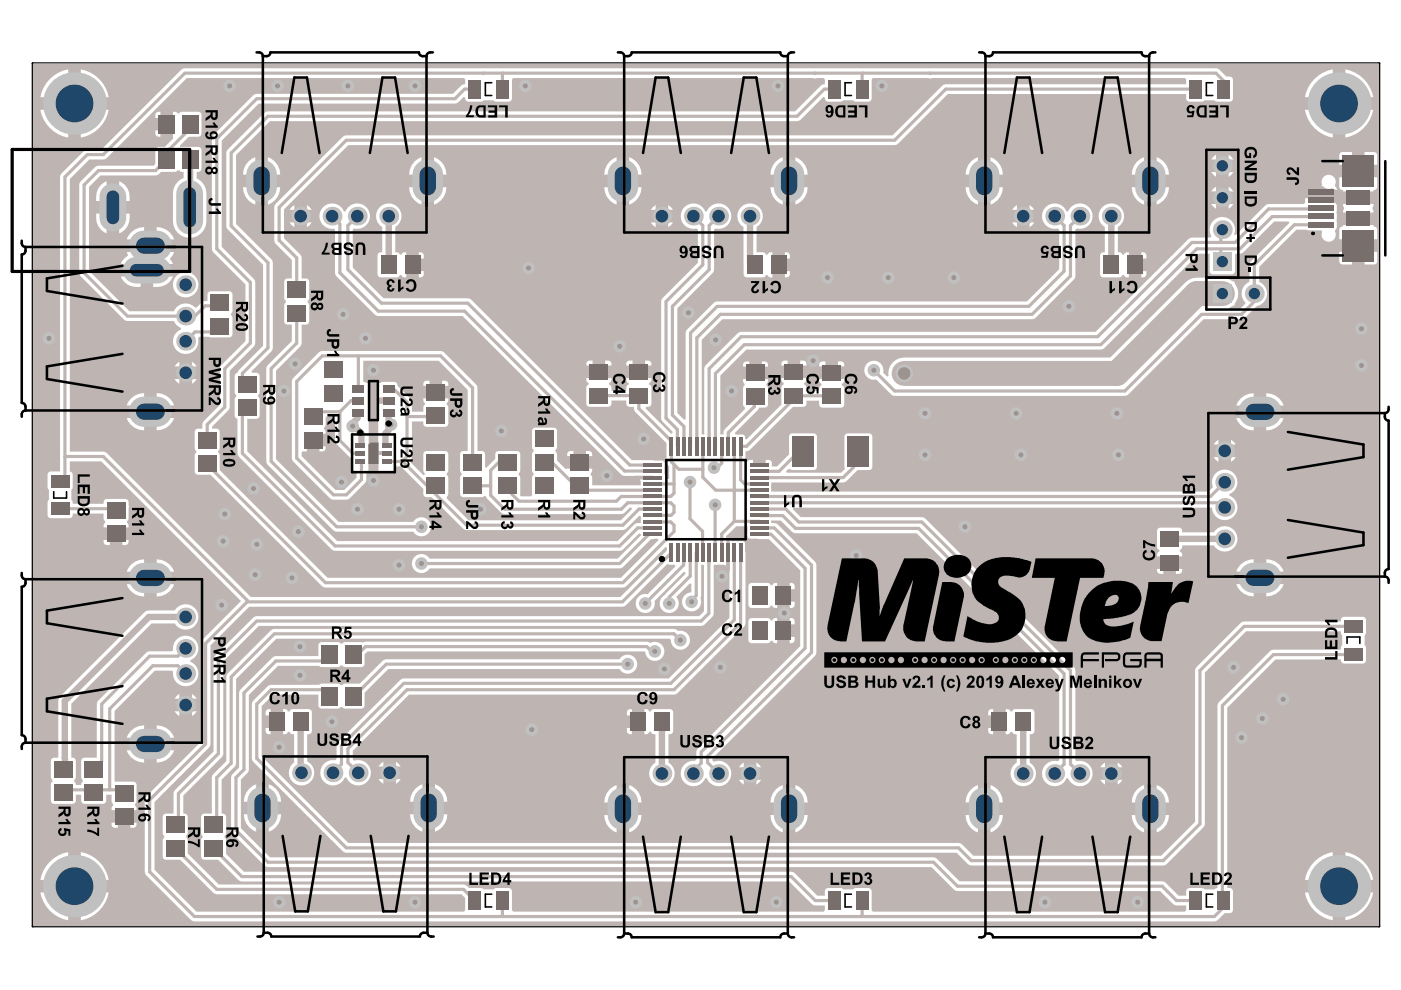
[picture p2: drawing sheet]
<svg xmlns="http://www.w3.org/2000/svg" width="297mm" height="210mm" viewBox="0 0 297 210" stroke-linecap="round" stroke-linejoin="round" font-family="sans-serif">
<path d="M6.9 13.4h285.6v183.1h-285.6z" fill="none" stroke="#000" stroke-width=".27"/>
<g fill="#a6968d">
<circle cx="101.9" cy="108" r=".53"/>
<circle cx="89.3" cy="111.7" r=".53"/>
<circle cx="89.3" cy="119.5" r=".53"/>
<circle cx="151.4" cy="99.2" r=".53"/>
<circle cx="168.3" cy="83.9" r=".53"/>
<circle cx="151.6" cy="107" r=".53"/>
<circle cx="146.3" cy="102.2" r=".53"/>
<circle cx="128.7" cy="100.9" r=".53"/>
<circle cx="54.1" cy="121.9" r=".53"/>
<circle cx="160.9" cy="133.7" r=".53"/>
<circle cx="160.9" cy="126.3" r=".53"/>
<circle cx="288" cy="41.9" r=".53"/>
<circle cx="288" cy="46.4" r=".53"/>
<circle cx="155.1" cy="82.9" r=".53"/>
<circle cx="47" cy="128.3" r=".53"/>
<circle cx="88" cy="18.2" r=".53"/>
<circle cx="73.8" cy="18.2" r=".53"/>
<circle cx="58.8" cy="18.2" r=".53"/>
<circle cx="48.7" cy="18.2" r=".53"/>
<circle cx="172.4" cy="76.5" r=".53"/>
<circle cx="196.1" cy="96.5" r=".53"/>
<circle cx="166.3" cy="130" r=".53"/>
<circle cx="152.7" cy="141.5" r=".53"/>
<circle cx="63.6" cy="137.1" r=".53"/>
<circle cx="84.6" cy="119.8" r=".53"/>
<circle cx="187" cy="18.2" r=".53"/>
<circle cx="111.4" cy="18.2" r=".53"/>
<circle cx="112.1" cy="56.8" r=".53"/>
<circle cx="188.3" cy="58.9" r=".53"/>
<circle cx="131.4" cy="73.4" r=".53"/>
<circle cx="53.8" cy="103.6" r=".53"/>
<circle cx="226.6" cy="65" r=".53"/>
<circle cx="204.6" cy="111.7" r=".53"/>
<circle cx="181.5" cy="117.8" r=".53"/>
<circle cx="112.7" cy="154.7" r=".53"/>
<circle cx="272" cy="148.3" r=".53"/>
<circle cx="267.6" cy="152.3" r=".53"/>
<circle cx="263.2" cy="156.4" r=".53"/>
<circle cx="288.7" cy="77.5" r=".53"/>
<circle cx="288.7" cy="69.7" r=".53"/>
<circle cx="241.2" cy="191.3" r=".53"/>
<circle cx="221.5" cy="191.3" r=".53"/>
<circle cx="164.6" cy="191.3" r=".53"/>
<circle cx="134.8" cy="191.3" r=".53"/>
<circle cx="88" cy="191.3" r=".53"/>
<circle cx="59.2" cy="191.3" r=".53"/>
<circle cx="153.1" cy="122.2" r=".53"/>
<circle cx="151.7" cy="72.1" r=".53"/>
<circle cx="164.9" cy="18.2" r=".53"/>
<circle cx="237.1" cy="96.5" r=".53"/>
<circle cx="236.8" cy="87.6" r=".53"/>
<circle cx="196.1" cy="87.6" r=".53"/>
<circle cx="146" cy="66.3" r=".53"/>
<circle cx="10.4" cy="71.7" r=".53"/>
<circle cx="133.1" cy="140.8" r=".53"/>
<circle cx="144.3" cy="135.7" r=".53"/>
<circle cx="136.8" cy="127.9" r=".53"/>
<circle cx="141.9" cy="127.9" r=".53"/>
<circle cx="146.6" cy="127.6" r=".53"/>
<circle cx="138.8" cy="138.1" r=".53"/>
<circle cx="261.5" cy="141.5" r=".53"/>
<circle cx="63.6" cy="143.2" r=".53"/>
<circle cx="70.4" cy="153" r=".53"/>
<circle cx="140.9" cy="141.8" r=".53"/>
<circle cx="74.8" cy="90.4" r=".53"/>
<circle cx="77.5" cy="71.7" r=".53"/>
<circle cx="106.3" cy="91.4" r=".53"/>
<circle cx="72.7" cy="66.6" r=".53"/>
<circle cx="136.5" cy="93.1" r=".53"/>
<circle cx="84.6" cy="108" r=".53"/>
<circle cx="75.8" cy="108" r=".53"/>
<circle cx="215.4" cy="87.6" r=".53"/>
<circle cx="216.5" cy="96.5" r=".53"/>
<circle cx="202.2" cy="58.9" r=".53"/>
<circle cx="175.4" cy="58.9" r=".53"/>
<circle cx="47.3" cy="114.7" r=".53"/>
<circle cx="63.3" cy="112.7" r=".53"/>
<circle cx="47.7" cy="109" r=".53"/>
<circle cx="54.4" cy="115.4" r=".53"/>
<circle cx="61.9" cy="122.5" r=".53"/>
<circle cx="79.2" cy="101.9" r=".53"/>
<circle cx="115.7" cy="103" r=".53"/>
<circle cx="115.4" cy="93.1" r=".53"/>
<circle cx="92.4" cy="98" r=".53"/>
<circle cx="79.2" cy="78.5" r=".53"/>
<circle cx="82.9" cy="90" r=".53"/>
<circle cx="59.2" cy="158.4" r=".53"/>
<circle cx="72.4" cy="102.2" r=".53"/>
<circle cx="60.2" cy="82.9" r=".53"/>
<circle cx="62.6" cy="77.1" r=".53"/>
<circle cx="70" cy="83.9" r=".53"/>
<circle cx="70.5" cy="78.4" r=".53"/>
<circle cx="191.7" cy="79.2" r="1.33"/>
<circle cx="185.3" cy="78.5" r=".53"/>
</g>
<g fill="#beb5b2">
<path d="M79.4 95.7h2.1v.8h-2.1z"/>
<path d="M78.1 94.2l.4-.4h1.7v4.6h-2.1z"/>
<path d="M44.6 136.8l8.2-8.2h79.2l.7-.3 8.8-8.7 .4 .1h1.1l.2 .4-5.9 5.9a2.03 2.03 0 0 0-2.5 1.8 2.03 2.03 0 0 0 2.2 2.2 2.03 2.03 0 0 0 1.8-2.6l6.2-6.2 .3 .2v.3l-4.3 4.5a2.02 2.02 0 0 0-.8 2.8 2.02 2.02 0 0 0 2.9 .6 2.02 2.02 0 0 0 .3-3l2.9-2.9 .3 .1v1.8a2.02 2.02 0 0 0-2 2.3 2.02 2.02 0 0 0 2.6 1.7 2.02 2.02 0 0 0 1.3-2.8l.2-.5v-6.6h.6v9.9l-1.1 1-94.2 .1-8.7 8.7v20l-8.2 8.1-.3 .7v4.3h-1.6a.69 .69 0 0 0-.7 .7v3.4l.3 .6v.4l-.3 .6v3.4a.69 .69 0 0 0 .7 .7h3l7 7 .8 .3h51.8l.8 .8v2.6l-.2 .3h-56.8l-8.8-8.9v-14.4l11.7-11.9z"/>
<path d="M47 29.8l7.9-7.8h41.6l.7-.3 1.1-1.2 .3 .2a.73 .73 0 0 0 .7 .9h2.7l.5-.3h2.1l.6 .3h2.7a.69 .69 0 0 0 .6-.7v-4l.3-.4h63.6l.4 .2 1.8-.2 .3 .4v1l-.9 .3-5.4 5.4-112.2 .1-8.1 8-.3 .7 .1 15.9 7.7 7.8v17.2l-5.1 5.1-.3 .6a.67 .67 0 0 0-.6 .7v3.5l.3 .6v.3l-.3 .6v3.4a.66 .66 0 0 0 .6 .7v7.3l.3 .7 19.9 19.9 60.8 .1 .7-.3 3.4-3.4 .4 .1v.3l-5 4.9h-39.8a2.03 2.03 0 0 0-3.1-.5 2.03 2.03 0 0 0 0 3.1 2.03 2.03 0 0 0 3.1-.5h40.3l.7-.3 5.9-5.9 1.5-.1 .1 .3-8 8h-62.2l-22.8-22.8v-3.2l-.4-.6 .1-.3 .3-.6v-3.4a.69 .69 0 0 0-.7-.7h-.9v-.5l3.6-3.7 .1-8.1 5.1-5.1 .3-.8-.1-13.2-7-7.2z"/>
<path d="M69 88.3h2l.1 5.5 2.9 3 .7 .5 .1 2.5h.8v1.5l-2.6 2.6h-1.9l-7.2-7.2v-.8l.4-.2h.8v-2.4h1.3v-1.3h2.6a.92 .92 0 0 0-.3-1v-.4l.3-.5zM67.7 94.6v1.1h.7a.79 .79 0 0 0 .6-1.1z"/>
<path d="M77 76.5h16l6.2 6.2v12.9h-1a.69 .69 0 0 0-.7 .7v3.5l.4 .6v.3l-.4 .6v3.4a.69 .69 0 0 0 .7 .7h4l.5-.2h.3l.3 .6 2.9 2.9 .8 .3h24.7l.8-.3 1-1.1h.4l.1 .3-2.4 2.4h-32.2l-4.7-4.6 .4-1v-3.4l-.4-.6v-.4l.4-.5v-3.5a.69 .69 0 0 0-.7-.7h-4a.69 .69 0 0 0-.7 .7v3.5l.3 .5v.3l-.2 .1-3-2.9 .5-.6v-.4v-7.4h2.4a.85 .85 0 0 0 .7 1.1h4a.69 .69 0 0 0 .7-.7v-3.4l-.4-.6v-.4a.84 .84 0 0 0 .4-.9h-5.4a.92 .92 0 0 0 .4 1v.3l-.4 .6v.9h-2.4v-2.4l-3-3.2a.69 .69 0 0 0-.7-.7h-2.4l-.5 .2h-.5v13l-.2 .2h-1.8v-13.2l-1.2-.2zM93.7 80.7v1.1h1.4a.82 .82 0 0 0-.7-1.1zM89.9 80.9l-.2 .9h1.4v-1.1h-.7z"/>
<path d="M14.8 38l4.1-4.2h3l.7-.3 17-17h58.8l.2 .4v1l-.8 .3-1.8 1.7-42 .1-8.8 8.7-.3 .7v23.4l.3 .7 6.8 6.8v12l-5.3 5.5-.1 8.1-3.4 3.4-.3 .7v.9h-.9a.69 .69 0 0 0-.7 .7v3.4l.3 .6v.4l-.3 .5v3.5a.69 .69 0 0 0 .7 .7h2.6l23.7 23.6 .7 .3h63.1l.7-.3 8.3-8.3 .3 .1v.6l-9.9 9.9h-78.3l-30.6-30.5-.7-.3h-7.1zM17.1 38.5l-.3 .7 .1 19 9.7 9.8 10.3 .1a2.43 2.43 0 0 0 1.5 1.4v.4a2.69 2.69 0 0 0-1.6 3.4 2.69 2.69 0 0 0 3.3 1.7 2.69 2.69 0 0 0 1.9-3.3l.2-.3 6.4 .1a.69 .69 0 0 0 .7-.7v-3.4l-.3-.6v-.3l.3-.6v-3.5a.69 .69 0 0 0-.7-.6h-3.9a.69 .69 0 0 0-.7 .6v1.4l-.9 .1-1.4 1.3h-.4a2.67 2.67 0 0 0-4.4 .8h-9.4l-8.6-8.6v-17.8l2.4-2.4h11.7l.4-.1 .8-.7h2.9l.5-.3h.4a.81 .81 0 0 0 .9 .3v1.3a3.4 3.4 0 0 0-2.2 3.3v5.9a3.5 3.5 0 0 0 3.5 3.5 3.5 3.5 0 0 0 3.6-3.5v-5.9a3.5 3.5 0 0 0-2.1-3.2v-1.4a.8 .8 0 0 0 1-.6v-4a.69 .69 0 0 0-.7-.7l-3.7 .1-.2-.2 1.9-2h2a.69 .69 0 0 0 .7-.7v-3.9a.69 .69 0 0 0-.7-.7h-3.4l-.6 .3h-.4a.84 .84 0 0 0-.9-.3l.1 5.6-1.9 1.8h-1.3a.69 .69 0 0 0-.7 .7v2.9l-.4 .4-12 .1zM33.1 23.9l-.2 .5v.6h1.1v-1.3zM32.9 27.7v.6a.79 .79 0 0 0 1.1 .7v-1.3zM25.3 38.4v4.2h2.2a3.7 3.7 0 0 0-2.2-4.2zM21.4 39.2a4.1 4.1 0 0 0-1 3.4h2.2v-4.2zM25.3 45.3v4.2a3.7 3.7 0 0 0 2.2-4.2zM20.4 45.3a3.7 3.7 0 0 0 2.2 4.2v-4.2zM33.2 48.1v2.7h3.7a3.8 3.8 0 0 0-3.7-2.7zM27.8 49.3l-.7 .8-.2 .7h3.7v-2.7l-1.1 .2-.9 .4zM26.9 53.4l.2 .7a4.6 4.6 0 0 0-1.5 1.9h11.1l-.7-1.1 .6-.8 .3-.7zM32.5 58.6v2.2a3.7 3.7 0 0 0 4.2-2.2zM25.6 58.6a3.7 3.7 0 0 0 4.2 2.2v-2.2zM36.7 60.4a2.7 2.7 0 0 0 5.4 0 2.7 2.7 0 0 0-5.4 0zM40.7 76.7v1h1zM37.5 77.1l-.5 .6h1v-1zM40.7 80.4v1l1-1zM37 80.4l1 1v-1zM33.2 83.3v2.7h3.7a3.8 3.8 0 0 0-3.7-2.7zM27.8 84.5l-.7 .8-.2 .7h3.7v-2.7l-1.1 .2-.9 .4zM26.9 88.6a3.8 3.8 0 0 0 3.7 2.6v-2.6zM33.2 88.6v2.6a3.9 3.9 0 0 0 3.7-2.6z"/>
<path d="M7 13.5h285.3l.1 182.8h-285.4zM13 36.8l-.3 .7v62.5h-1.9l-.7 .4v2.9l.3 .6v2.1l-.3 .5v2.7a.69 .69 0 0 0 .7 .7l4.2-.1a.8 .8 0 0 0 .4-.9h6.6v1l.3 .6v.4a.84 .84 0 0 0-.3 .9h5.3a.92 .92 0 0 0-.4-1v-.3l.4-.6v-2.9a.94 .94 0 0 0-.5-1.2h-4.2a.77 .77 0 0 0-.6 1h-6.6v-.5l-.3-.3v-2.1l.3-.6v-2.6a.67 .67 0 0 0-.6-.7v-2.2h6.7l29.6 29.6-8.5 8.6v21.3l-11.6 11.6-.3 .7 .1 15.6 10 10.1 216.7 .1 .7-.3 1.5-1.5h1.3l.4-.4v-4.2a.69 .69 0 0 0-.7-.7h-.5v-38.2l10.2-10.3h13.9a.73 .73 0 0 0 .7 .9h3.9l.7-.4v-3l-.3-.5v-2.1l.3-.6v-2.6a.69 .69 0 0 0-.7-.7h-4.2a.8 .8 0 0 0-.4 1h-20.9l-9.7 9.6-.3 .8v32.1l-7.2 7.1h-39.8l-2.4-2.4-.8-.3h-129.4l-18.3-18.3v-10.7l2.4-2.4h9.6v2.3a.69 .69 0 0 0 .7 .6h3.4l.7-.3h.3l.6 .3h3.7l.4-.6v-2.7l5-5h49a2.03 2.03 0 0 0 3.1 .5 2.03 2.03 0 0 0 0-3.1 2.03 2.03 0 0 0-3.1 .5h-49.4l-.7 .3-4.9 4.8h-3.1l-.6 .4h-.4l-.6-.4h-3.4l-.5 .3-10.6 .1-3.6 3.6v12.3l19.2 19.3 .7 .3h129.4l2.4 2.4 .7 .3h40.7l.8-.3 8-8.1 .1-32.5 8.7-8.8h20.1v.6l.3 .3v2.1a.86 .86 0 0 0-.3 .9l-14.7 .1-11.4 11.4-.1 39.1-.6 .3h-2.1l-.5-.3h-2.7a.69 .69 0 0 0-.7 .7v.9h-1.6l-2.8-2.7-.7-.3h-43l-4.7-4.8-.8-.3h-140.7l-6.1-6.2v-10.3l1.4-1.4 .3-.7v-15.9l6.1-6.1h8.8l.5 .2h3.4l.6-.3h.4l.6 .3h3.4a.69 .69 0 0 0 .7-.7v-2l.6-.6h58.8l.1 .1a2.02 2.02 0 0 0 2.5 1.9 2.02 2.02 0 0 0 1.4-2.7 2.02 2.02 0 0 0-2.9-1.1l-.7-.2h-59.6l-.6 .1-3.7-.1-.6 .4h-.3l-.7-.4h-3.4a.69 .69 0 0 0-.7 .7v2.3l-9.4 .1-7.3 7.3-.1 16.2-1.4 1.4-.3 .8v11.1l.3 .8 7.1 7h141.1l4.8 4.8 .7 .3h43l3.1 3 2.4 .1v1l-.3 .3h-66.1l-.3-.3v-4l-.4-.7h-2.9l-.6 .3h-2.1l-.6-.3h-2.6a.69 .69 0 0 0-.7 .7v.9h-1.6l-4.8-4.8-.7-.3h-116.1l-3.8-3.7v-2.9l-.3-.7v-.3l.3-.6v-3.4a.74 .74 0 0 0-.9-.7v-7.2l2.7-2.8 .4-.7v-17.8l8.5-8.6h83.4l.2 .3a2.03 2.03 0 0 0 2.2 2.1 2.03 2.03 0 0 0 1.9-2.4 2.03 2.03 0 0 0-2.5-1.6l-.5-.4-.4-.1-85.1 .1-9.7 9.7-.1 18.3-3 3.1-.1 8h-1.6l-.6 .4-.1 3.7 .4 .6v.3l-.4 .7v3.4a.69 .69 0 0 0 .7 .7h2.9l4.3 4.3 .8 .3h116l4.8 4.8 .7 .3h2.1v1l-.3 .3h-65.8l-.3-.3v-4a.69 .69 0 0 0-.6-.7h-2.7l-.6 .3h-2.1l-.5-.3h-2.6l-.7-.7-.4-.1h-51.9l-6.6-6.5v-2.8l-.3-.7v-.3l.3-.6v-3.7a.78 .78 0 0 0-.9-.4v-3.8l8.4-8.5v-20l7.6-7.5h93.8l.7-.3 1.8-2 .1-10.7h1.1l2.3 .2v11.1l-12.9 12.8-56.6 .1-13.5 13.5-.3 .7v2.8l-.4 .3-.4-.1a2.69 2.69 0 0 0-2.2 4.2 2.69 2.69 0 0 0 4.7-.5h.4l.1 .4a2.7 2.7 0 0 0 3.5 1.1 2.7 2.7 0 0 0 1.3-3.4 2.7 2.7 0 0 0-3.3-1.6l-.3-.2v-1.9l11.9-11.9 56.6-.1 14.7-14.7 .1-15.3-.2-2.1-.5-.4-1 .1-2.3-.2v-1l2-2h2.4v2.1a.54 .54 0 0 0 .5 .5l4 .1 6.7 6.6v16.1l-21.8 21.7-.3 .7v1.6l-.3 .3h-.3a2.69 2.69 0 0 0-2.2 4.2 2.69 2.69 0 0 0 4.7-.5h.4l.1 .4a2.7 2.7 0 0 0 3.6 1 2.7 2.7 0 0 0 1.2-3.5 2.7 2.7 0 0 0-3.5-1.4l-.2-.2v-.5l21.9-22.1v-19.3l-8.1-8.2-.3-.2-1.1-.1v-.5h2l2.4 2.4 .8 .3h25.6l30.3 30.2v17.9l-.4 .2-.6-.1a2.69 2.69 0 0 0-2.2 4.2 2.69 2.69 0 0 0 4.7-.5h.4l.1 .4a2.7 2.7 0 0 0 3.5 1.1 2.7 2.7 0 0 0 1.4-3.3 2.7 2.7 0 0 0-3.2-1.8l-.3-.2-.1-19.4-31.7-31.9-.8-.3h-25.6l-1.7-1.7 .1-.3h88.8l.1 .7a2.69 2.69 0 0 0 4.3 1.3 2.69 2.69 0 0 0-.7-4.5v-.4l.3-.1a2.69 2.69 0 0 0 1.1-3.6 2.69 2.69 0 0 0-3.5-1.2 2.69 2.69 0 0 0-1.4 3.5l-1 .9h-92.7v-1.9h15.3l.7-.3 2.3-2.3h2.5a.69 .69 0 0 0 .7-.7v-6.4l-.3-.5-.4-.2h-4.6a.69 .69 0 0 0-.7 .7v6.4l.2 .4-.9 .8h-11.5l-.1-.3 .4-.4 .9 .2h4.5l.5-.2 .2-.5v-6.4a.69 .69 0 0 0-.7-.7h-4.5l-.5 .2-.2 .5v3.8l-2.6 2.5h-1l-.1-1-.6-.4h-.7v1.1h-2.6v-1.1l-.9 .1-.4 .3-.3-.1v-2.1l.6-.1 .3-.2 9.1-9.1 2.5-.1 .3-.4 .1-.8h2.7v.7a.69 .69 0 0 0 .7 .7h3.9l.5-.2 .2-.5v-3.3l-.2-.5-.3-.2 .1-.4a.84 .84 0 0 0 .4-1h-5.3a.81 .81 0 0 0 .5 1.1l-.1 .3a.94 .94 0 0 0-.4 1.2h-2.7l-.1-1-.4-.4 .1-.3a.84 .84 0 0 0 .4-1h-5.3a.81 .81 0 0 0 .5 1v.3l-.3 .2-.2 .5v3.6l-7.4 7.4-.3-.2v-.3a.54 .54 0 0 0-.6-.6h-1.5l-.1-.3 4.9-4.9 .2-.5h1.5l.4-.4v-3.7l-.3-.6v-.4a.84 .84 0 0 0 .3-.9h-5.3a.92 .92 0 0 0 .4 1v.3l-.4 .6v3.4l.5 1-4.3 4.3-.2 .3-.1 .8h-.7v-12.5l5.5-5.5h75.2l.7-.3 20.1-20h2.3v3.7a.69 .69 0 0 0 .7 .7h4l.5-.2 .2-.5v-3.7h1l.7-.3 6.6-6.5h3l.2 .3-8.4 8.5-.1 4a2.67 2.67 0 0 0-.9 4.4v.2l-1.2 1.2h-2.1l-.1-.3 1.1-.6 .2-.5a3.2 3.2 0 0 0 0-4 .69 .69 0 0 0-.7-.6l-1.2-.6-.8-.1h-5.5l-.8 .1-.8 .3-.7 .6-16 15.9h-43.7l-.9 .1a3.3 3.3 0 0 0-2.4 3.8l-.3 .1-.9-.8a2.03 2.03 0 0 0-1.8-2.5 2.03 2.03 0 0 0-2.1 2.2 2.03 2.03 0 0 0 2.5 1.8l3.1 3.1 .8 .3h48.8l.7-.3 16-15.9 8.4-.1 3-2.7a2.68 2.68 0 0 0 2-2.5 2.68 2.68 0 0 0-1.6-2.6v-3.2l7.9-7.9 5.2 .1 .2 .5a1.51 1.51 0 0 0 1.6 1.9 1.51 1.51 0 0 0 1.1-2.2l.2-.4a2.17 2.17 0 0 0 .2-1.8v-3.2l-.2-.5-.5-.2h-2.6v-.9h-3.4v1l-.3 .3h-7.8l-6.7 6.6-.2-.2 .1-.3a2.7 2.7 0 0 0-3-3.4 2.7 2.7 0 0 0-2 4.1l-.1 .3h-4l-.7 .3-19.7 19.7h-75.6l-7.3 7.4-.1 14.3h-.5v-20l4.4-4.4 66-.1 8.7-8.7 .1-10.3 .3-.2 .7 .1a2.69 2.69 0 0 0 2.2-4.2 2.69 2.69 0 0 0-4.7 .5h-.4l-.1-.3a2.7 2.7 0 0 0-3.5-1.1 2.7 2.7 0 0 0-1.4 3.3 2.7 2.7 0 0 0 3.1 1.7l.4 .2v8.5l-6.9 6.8-66 .1-6.3 6.2v18.7l-.3 .1-1.5-1.4v-22.2l7.7-7.8 .1-9 .3-.2a2.69 2.69 0 0 0 3.2-1.8 2.69 2.69 0 0 0-1.7-3.3 2.69 2.69 0 0 0-3.3 1.5h-.4l-.1-.3a2.7 2.7 0 0 0-3.5-1.1 2.7 2.7 0 0 0-1.4 3.3 2.7 2.7 0 0 0 3.1 1.7l.4 .2v7.1l-7.5 7.5-.3 .7v24.8l.3 .7 2.1 2.1v.3l-.4 .2-5.3-5.4 .1-.3h.4a.69 .69 0 0 0 .7-.7v-3.4l-.2-.5-.3-.2v-.3l.5-.4v-.6h-5.3v.6l.5 .4v.3l-.5 .4v.9h-3.2v-.9l-.5-.4 .1-.3a.84 .84 0 0 0 .4-1h-5.3a.81 .81 0 0 0 .5 1v.3l-.3 .2-.2 .5v3.4a.69 .69 0 0 0 .7 .7l4.2-.1 .4-.4v-.9h3.2v.7a.69 .69 0 0 0 .7 .7h.9l.1 .7 .2 .4 6.6 6.5v4l.1 .4 .5 .6v2.7h-.9l-.2-2.3 .1-1.1-.4-.5-6.5-.1-34.4-34.3-18.3-.1-6.5-6.5v-8.1l.3-.2a2.69 2.69 0 0 0 3.2-1.8 2.69 2.69 0 0 0-1.7-3.3 2.69 2.69 0 0 0-3.3 1.5h-.4l-.1-.3a2.69 2.69 0 0 0-4.8 .1 2.69 2.69 0 0 0 2.8 3.9l.2 .2 .1 9.5 8.4 8.5 .7 .3h17.9l33.6 33.6 .7 .3h3.3l.2 2h-10.3v-1.6l-.4-.6v-.4l.3-.3 .1-.6h-5.7l-1.8-1.8v-1.3l-.3-.6v-.3l.3-.6v-3.4a.69 .69 0 0 0-.7-.7h-3.9l-.7 .4v3.7l.3 .6v.3l-.3 .6v3.5l.3 .5v.4l-.3 .6v3.6l-.2 .3h-2.1l-.3-.2 .1-3.7-.3-.6v-.3l.3-.6v-3.5a.69 .69 0 0 0-.7-.7l-4.2 .1-.3 .4-.1 1.2-1.8 1.9-.4-.1v-2.8a.69 .69 0 0 0-.6-.7h-1v-13.8l-7.4-7.3-25.5-.1-.7 .3-5.6 5.8-.1 16.6 .3 .8 8.1 8 3.1 .1 .8-.3 3.4-3.6 .1-2.3h.4v-1.4h2.1v1.4h3.4v-.9h1.4l4.7 4.8v1a.69 .69 0 0 0 .7 .7h1.1l6.7 6.7 .7 .3h33.2l.7-.3 2.7-2.8 .4 .2v1.4l-1.1 .1-.3 .2-3.6 3.5h-59.4l-19.1-19v-6.9h2.2l.5-.7v-3.4l-.4-.6v-.4l.4-.5v-3.5a.69 .69 0 0 0-.7-.7h-1l-.1-.3 4.2-4.2 .3-.7v-18.1l-.3-.7-7.4-7.5v-14.6l7.1-7.2h111.8l.7-.3 4.9-4.9 .3 .2a.73 .73 0 0 0 .7 .9h2.6l.6-.3h2.1l.6 .3 2.9-.1 .4-.6v-4l.3-.4h11.7l.5 .2 .4-.2h53.5l.3 .4v1h-51l-.7 .3-10.6 10.5-116.2 .1-14.8 14.8v7.8l3.7 3.7v3.9l-1.2 .1-.4 .6v3.5l.3 .6v.3l-.3 .6v3.4a.69 .69 0 0 0 .6 .7h1v3.5l-5.1 5.1-.3 .8v20l14.5 14.4 16.6 .1a2.03 2.03 0 0 0 3.1 .5 2.03 2.03 0 0 0 0-3.1 2.03 2.03 0 0 0-3.1 .6h-15.8l-13.3-13.3v-18.8l5.4-5.5v-4.3h1a.69 .69 0 0 0 .7-.7v-3.4l-.4-.6v-.3l.4-.6-.1-3.7-.4-.4-1.2-.1v-4.7l-3.7-3.8v-6.1l13.6-13.6h115.9l.7-.3 10.6-10.6h50.5v1a.69 .69 0 0 0 .7 .7h2.7l.5-.3h2.1l.6 .3 2.9-.1 .4-.6v-4a.69 .69 0 0 0-.7-.7h-.7l-1.5-1.4-.7-.3h-218.6l-.7 .3-17 16.9-3.4 .1zM285.2 14.7v5.9h5.9a7.3 7.3 0 0 0-5.9-5.9zM17.1 14.7v5.9h5.9a7.3 7.3 0 0 0-5.9-5.9zM10.6 16.7a7.2 7.2 0 0 0-2 3.9h5.9v-5.9a7.2 7.2 0 0 0-3.9 2zM278.7 16.7a7.2 7.2 0 0 0-2 3.9h5.9v-5.9a7.2 7.2 0 0 0-3.9 2zM285.2 23.3v5.9a7.3 7.3 0 0 0 5.9-5.9zM17.1 23.3v5.9a7.3 7.3 0 0 0 5.9-5.9zM8.6 23.3a7.3 7.3 0 0 0 5.9 5.9v-5.9zM276.7 23.3a7.3 7.3 0 0 0 5.9 5.9v-5.9zM260.5 32.8v1h1zM257.3 33.2l-.5 .6h1v-1zM289.3 32.2v2.7h2.7v-2a.69 .69 0 0 0-.7-.7zM284.1 32.4l-.2 .5v2h2.7v-2.7h-2zM210 33.3v3.7h2.6a3.9 3.9 0 0 0-2.6-3.7zM56.8 33.3v3.7h2.6a3.9 3.9 0 0 0-2.6-3.7zM133.4 33.3v3.7h2.6a3.9 3.9 0 0 0-2.6-3.7zM245.2 33.3v3.7h2.7a3.9 3.9 0 0 0-2.7-3.7zM168.6 33.3v3.7h2.7a3.9 3.9 0 0 0-2.7-3.7zM92 33.3v3.7h2.6a3.9 3.9 0 0 0-2.6-3.7zM241.1 34.2l-.6 .9-.4 .9-.2 1h2.7v-3.7l-.7 .3zM164.5 34.2l-.6 .9-.4 .9-.2 1h2.7v-3.7l-.7 .3zM87.9 34.2l-.6 .9-.4 .9-.2 1h2.7v-3.7l-.7 .3zM205.9 34.2l-.7 .9-.3 .9-.2 1h2.6v-3.7l-.6 .3zM52.7 34.2l-.7 .9-.4 .9-.1 1h2.6v-3.7l-.6 .3zM129.3 34.2l-.7 .9-.4 .9-.1 1h2.6v-3.7l-.6 .3zM260.5 36.5v1l1-1zM256.8 36.5l1 1v-1zM280.6 37.6a1.5 1.5 0 0 0-.3 1.5l-.2 .4h.4a1.49 1.49 0 0 0 1.8 .4l1.1 .4v-.4a1.21 1.21 0 0 1-.2-1.4 1.5 1.5 0 0 0-1-1.4 1.5 1.5 0 0 0-1.6 .5zM260.5 39.6v1h1zM283.9 37.6v2a.92 .92 0 0 0 .8 .8v.2h6.5l.1-.3a.69 .69 0 0 0 .7-.7v-2zM257.3 40l-.5 .6h1v-1zM210 39.7v3.7a3.8 3.8 0 0 0 2.6-3.7zM133.4 39.7v3.7a3.8 3.8 0 0 0 2.6-3.7zM56.8 39.7v3.7a3.8 3.8 0 0 0 2.6-3.7zM239.9 39.7a3.9 3.9 0 0 0 2.7 3.7v-3.7zM163.3 39.7a3.9 3.9 0 0 0 2.7 3.7v-3.7zM86.7 39.7a3.9 3.9 0 0 0 2.7 3.7v-3.7zM245.2 39.7v3.7a3.8 3.8 0 0 0 2.7-3.7zM168.6 39.7v3.7a3.8 3.8 0 0 0 2.7-3.7zM92 39.7v3.7a3.8 3.8 0 0 0 2.6-3.7zM204.7 39.7a3.9 3.9 0 0 0 2.6 3.7v-3.7zM128.1 39.7a3.9 3.9 0 0 0 2.6 3.7v-3.7zM51.5 39.7a3.9 3.9 0 0 0 2.6 3.7v-3.7zM260.5 43.3v1l1-1zM256.8 43.3l1 1v-1zM218.3 43.5v1h1zM65.1 43.5v1h1zM141.7 43.5v1h1zM215 43.9l-.4 .6h1v-1zM61.8 43.9l-.4 .6h1v-1zM138.4 43.9l-.4 .6h1v-1zM284.7 43.3v.2a1.13 1.13 0 0 1 0 1.3v.3h6.5v-.3a1.13 1.13 0 0 1 0-1.3v-.2zM218.3 47.2v1l1-1zM141.7 47.2v1l1-1zM65.1 47.2v1l1-1zM214.6 47.2l1 1v-1zM138 47.2l1 1v-1zM61.4 47.2l1 1v-1zM284.1 48.2l-.2 .5v2h8.1v-2a.92 .92 0 0 0-.8-.7v-.3h-6.5v.3zM242 53.5v1.3h1.1v-.6a.78 .78 0 0 0-1.1-.7zM166.4 53.5v1.3h1.1v-.6a.78 .78 0 0 0-1.1-.7zM88.8 53.5v1.3h1.1v-.6a.78 .78 0 0 0-1.1-.7zM289.3 53.4v2.7h2a.69 .69 0 0 0 .7-.7v-2zM283.9 53.4v2a.69 .69 0 0 0 .7 .7h2v-2.7zM242 57.5v1.3a.8 .8 0 0 0 1.1-.7v-.6zM233.7 43.9a2.69 2.69 0 0 0 .5 4.2v5.4a.78 .78 0 0 0-1 .7v3.9a.69 .69 0 0 0 .7 .7h3.4l.5-.2 .2-.3 .3 .1a.84 .84 0 0 0 1 .4v-5.3a.81 .81 0 0 0-1 .5l-.3-.1a.81 .81 0 0 0-1-.4v-5.4a2.7 2.7 0 0 0 .8-3.9 2.7 2.7 0 0 0-4.1-.3zM166.4 57.5v1.3a.8 .8 0 0 0 1.1-.7v-.6zM157.1 43.9a2.69 2.69 0 0 0 .5 4.2l.1 10a.69 .69 0 0 0 .6 .7h3.4l.5-.2 .2-.3 .4 .1a.84 .84 0 0 0 1 .4v-5.3a.81 .81 0 0 0-1.1 .5h-.3l-.4-.5h-1.6v-5.4a2.7 2.7 0 0 0 .8-3.9 2.7 2.7 0 0 0-4.1-.3zM88.8 57.5v1.3a.8 .8 0 0 0 1.1-.7v-.6zM80.5 43.9a2.69 2.69 0 0 0 .5 4.2v5.4a.78 .78 0 0 0-1 .7v3.9a.69 .69 0 0 0 .7 .7h3.4l.5-.2 .2-.3 .3 .1a.84 .84 0 0 0 1 .4v-5.3a.81 .81 0 0 0-1 .5l-.3-.1a.81 .81 0 0 0-1-.4v-5.4a2.7 2.7 0 0 0 .8-3.9 2.7 2.7 0 0 0-4.1-.3zM169.7 76.5v1h1.3a.8 .8 0 0 0-.7-1zM136.8 76.5v1h1.3a.8 .8 0 0 0-.7-1zM128.3 76.5v1h1.3a.8 .8 0 0 0-.7-1zM165.9 76.7l-.2 .8h1.3v-1h-.6zM133 76.7l-.2 .8h1.3v-1h-.6zM124.5 76.7l-.2 .8h1.3v-1h-.6zM177.7 76.6v1.1h1.3a.8 .8 0 0 0-.7-1.1zM173.9 76.8l-.2 .9h1.3v-1.1h-.6zM161.5 76.6v1.1h1.3a.82 .82 0 0 0-.6-1.1zM157.7 76.8l-.2 .9h1.4v-1.1h-.7zM268.5 83.4v2.6h3.7a3.8 3.8 0 0 0-3.7-2.6zM263 84.5l-.6 .8-.3 .7h3.7v-2.6l-1 .1-1 .4zM268.5 88.7v2.6a3.9 3.9 0 0 0 3.7-2.6zM262.1 88.7a3.8 3.8 0 0 0 3.7 2.6v-2.6zM261 93.2v1.1h1zM257.8 93.7l-.5 .6h1v-1.1zM124.2 95.6v1.1h1.4a.82 .82 0 0 0-.7-1.1zM120.5 95.8l-.2 .9h1.3v-1.1h-.7zM257.3 96.9l1 1v-1zM261 96.9v1l1-1zM245.5 112.1l-.2 .5v3.3l.2 .5 .3 .2-.1 .4a.84 .84 0 0 0-.4 1h5.3a.81 .81 0 0 0-.5-1.1l.1-.3a.81 .81 0 0 0 .4-1h6.7a2.7 2.7 0 0 0 4.1 .7 2.7 2.7 0 0 0 0-4.1 2.7 2.7 0 0 0-4.1 .7h-6.7a.78 .78 0 0 0-.6-1h-4zM25.9 114.5v1.1h.7a.79 .79 0 0 0 .7-1.1zM22 114.5a.82 .82 0 0 0 .6 1.1h.7v-1.1zM268.5 118.6v2.6h3.7a3.8 3.8 0 0 0-3.7-2.6zM263 119.7l-.6 .8-.3 .7h3.7v-2.6l-1 .1-1 .4zM33.2 118.6v2.6h3.7a3.8 3.8 0 0 0-3.7-2.6zM27.8 119.7l-.7 .9-.2 .6h3.7v-2.6l-1.1 .1-.9 .4zM249.3 120.6v1.1h.7a.78 .78 0 0 0 .6-1.1zM245.3 120.6a.8 .8 0 0 0 .7 1.1h.6v-1.1zM158.9 123.8l-.2 .5v3.9a.69 .69 0 0 0 .7 .7h3.4l.4-.2 .2-.3 .4 .1a.84 .84 0 0 0 1 .4v-5.3a.81 .81 0 0 0-1 .5h-.4l-.2-.3-.4-.2h-3.4zM167.4 123.6v1.3h1.1v-.6a.78 .78 0 0 0-1.1-.7zM268.5 123.9v2.6a3.9 3.9 0 0 0 3.7-2.6zM262.1 123.9a3.8 3.8 0 0 0 3.7 2.6v-2.6zM33.2 123.9v2.6a3.9 3.9 0 0 0 3.7-2.6zM26.9 123.9a3.8 3.8 0 0 0 3.7 2.6v-2.6zM167.4 127.6v1.3a.8 .8 0 0 0 1.1-.7v-.6zM12.8 147.7l-.4 .9v12h-.9a.69 .69 0 0 0-.7 .7v3.5l.3 .6v.3l-.3 .6v3.4a.69 .69 0 0 0 .7 .7h3.9a.69 .69 0 0 0 .7-.7v-1.2h1.1v1.2a.69 .69 0 0 0 .7 .7h3.9a.69 .69 0 0 0 .7-.7v-1.2h1.2v1.4l.3 .5v.4a.84 .84 0 0 0-.3 1h5.3a.92 .92 0 0 0-.4-1v-.4l.4-.5v-3.5a.69 .69 0 0 0-.7-.7h-4v-15l8.5-8.5h3.7l.2 .2a2.69 2.69 0 0 0 2.1 3 2.69 2.69 0 0 0 3.1-1.8 2.69 2.69 0 0 0-1.5-3.3v-.3a2.69 2.69 0 0 0 1.5-3.3 2.69 2.69 0 0 0-3.1-1.9 2.69 2.69 0 0 0-2.1 3l-.2 .3h-4.8l-.7 .3-10.2 10.2-.3 .7v11.3h-2.6a.69 .69 0 0 0-.7 .7v3.5l.4 .6-.4 1h-1.1l-.1-.4-.3-.3 .1-.3 .3-.6v-3.5a.95 .95 0 0 0-1-.7v-11.4l17.1-17h4.8a2.7 2.7 0 0 0 4.1 .7 2.7 2.7 0 0 0 0-4.2 2.7 2.7 0 0 0-4.1 .7h-5.4l-1 .4zM158.9 131.2l-.2 .5v4a.69 .69 0 0 0 .7 .7h3.4l.4-.2 .2-.3h.4a.84 .84 0 0 0 1 .5v-5.4a.81 .81 0 0 0-1 .5h-.4l-.2-.3-.4-.2h-3.4zM167.4 131v1.4h1.1v-.7a.78 .78 0 0 0-1.1-.7zM167.4 135v1.4a.8 .8 0 0 0 1.1-.7v-.7zM40.7 147.1v1h1zM37.5 147.6l-.5 .5h1v-1zM213.2 150.3v5.4a.81 .81 0 0 0 1-.5h.4a.82 .82 0 0 0 1 .5v6a2.7 2.7 0 0 0-.7 4.1 2.7 2.7 0 0 0 4.1 0 2.7 2.7 0 0 0-.7-4.1v-6a.78 .78 0 0 0 1-.7v-4a.69 .69 0 0 0-.7-.7h-3.4l-.4 .2-.2 .4-.4-.1a.84 .84 0 0 0-1-.5zM136.6 150.3v5.4a.81 .81 0 0 0 1-.5h.4a.81 .81 0 0 0 1 .5v6a2.7 2.7 0 0 0-.7 4.1 2.7 2.7 0 0 0 4.1 0 2.7 2.7 0 0 0-.7-4.1v-6a.78 .78 0 0 0 1-.7v-4a.69 .69 0 0 0-.7-.7h-3.4l-.4 .2-.2 .4-.4-.1a.84 .84 0 0 0-1-.5zM60 150.3v5.4a.81 .81 0 0 0 1-.5h.4a.81 .81 0 0 0 1 .5v6a2.69 2.69 0 0 0-.4 4.1 2.69 2.69 0 0 0 4.1-.4 2.69 2.69 0 0 0-1-4v-5.7a.78 .78 0 0 0 1-.7v-4a.69 .69 0 0 0-.7-.7h-3.4l-.4 .2-.2 .4-.4-.1a.84 .84 0 0 0-1-.5zM133.1 150.5l-.2 .5v.7h1.1v-1.4zM56.5 150.5l-.2 .5v.7h1.1v-1.4zM209.7 150.5l-.2 .5v.7h1.1v-1.4zM40.7 150.8v1l1-1zM37 150.8l1 1v-1zM209.5 154.3v.7a.78 .78 0 0 0 1.1 .7v-1.4zM132.9 154.3v.7a.78 .78 0 0 0 1.1 .7v-1.4zM56.3 154.3v.7a.78 .78 0 0 0 1.1 .7v-1.4zM33.2 153.8v2.6h3.7a3.8 3.8 0 0 0-3.7-2.6zM27.8 154.9l-.7 .9-.2 .6h3.7v-2.6l-1.1 .1-.9 .4zM26.9 159.1a3.8 3.8 0 0 0 3.7 2.6v-2.6zM33.2 159.1v2.6a3.9 3.9 0 0 0 3.7-2.6zM83.9 161.5v1h1.1zM80.7 161.9l-.4 .6h1v-1zM237 161.7v1h1zM233.7 162.1l-.4 .6h1v-1zM160.4 161.7v1h1zM157.1 162.1l-.4 .6h1v-1zM83.9 165.2v1l1.1-1zM80.3 165.2l1 1v-1zM237 165.3v1.1l1-1.1zM233.3 165.3l1 1.1v-1.1zM160.4 165.3v1.1l1-1.1zM156.7 165.3l1 1.1v-1.1zM92.2 166.3v3.7h2.6a3.9 3.9 0 0 0-2.6-3.7zM88.1 167.2l-.6 .8-.4 1-.2 1h2.6v-3.7l-.6 .3zM57 166.3v3.7h2.6a3.9 3.9 0 0 0-2.6-3.7zM52.9 167.2l-.7 .8-.4 1-.1 1h2.6v-3.7l-.6 .3zM245.2 166.5v3.6h2.7a3.9 3.9 0 0 0-2.7-3.6zM241.1 167.3l-.6 .9-.4 .9-.2 1h2.7v-3.6l-.7 .2zM210 166.5v3.6h2.6a3.9 3.9 0 0 0-2.6-3.6zM205.9 167.3l-.7 .9-.3 .9-.2 1h2.6v-3.6l-.6 .2zM168.6 166.5v3.6h2.7a3.9 3.9 0 0 0-2.7-3.6zM164.5 167.3l-.6 .9-.4 .9-.2 1h2.7v-3.6l-.7 .2zM133.4 166.5v3.6h2.6a3.9 3.9 0 0 0-2.6-3.6zM129.3 167.3l-.7 .9-.4 .9-.1 1h2.6v-3.6l-.6 .2zM27.6 174.4v1.1h.7a.79 .79 0 0 0 .7-1.1zM23.7 174.4a.82 .82 0 0 0 .6 1.1h.7v-1.1zM92.2 172.6v3.7a3.8 3.8 0 0 0 2.6-3.7zM86.9 172.6a3.9 3.9 0 0 0 2.6 3.7v-3.7zM57 172.6v3.7a3.8 3.8 0 0 0 2.6-3.7zM51.7 172.6a3.9 3.9 0 0 0 2.6 3.7v-3.7zM245.2 172.8v3.7a3.8 3.8 0 0 0 2.7-3.7zM239.9 172.8a3.9 3.9 0 0 0 2.7 3.7v-3.7zM210 172.8v3.7a3.8 3.8 0 0 0 2.6-3.7zM204.7 172.8a3.9 3.9 0 0 0 2.6 3.7v-3.7zM168.6 172.8v3.7a3.8 3.8 0 0 0 2.7-3.7zM163.3 172.8a3.9 3.9 0 0 0 2.7 3.7v-3.7zM133.4 172.8v3.7a3.8 3.8 0 0 0 2.6-3.7zM128.1 172.8a3.9 3.9 0 0 0 2.6 3.7v-3.7zM285.2 180.7v5.9h5.9a7.3 7.3 0 0 0-5.9-5.9zM17.1 180.7v5.9h5.9a7.3 7.3 0 0 0-5.9-5.9zM10.6 182.7a7.2 7.2 0 0 0-2 3.9h5.9v-5.9a7.2 7.2 0 0 0-3.9 2zM278.7 182.7a7.2 7.2 0 0 0-2 3.9h5.9v-5.9a7.2 7.2 0 0 0-3.9 2zM285.2 189.2v5.9a7.3 7.3 0 0 0 5.9-5.9zM17.1 189.2v5.9a7.3 7.3 0 0 0 5.9-5.9zM276.7 189.2a7.3 7.3 0 0 0 5.9 5.9v-5.9zM8.6 189.2a7.3 7.3 0 0 0 5.9 5.9v-5.9z"/>
</g>
<g fill="none" stroke="#beb5b2" stroke-width="1.4">
<path d="M49 17.9l-.3 .3M164.9 17.9v.3M40.3 33.8l-.1 10.2M82.4 45.8v10.3M159 45.8v10.3M235.6 45.8v10.3M70 78.4h.5M79.2 84.9h3.2M82.4 87.5v3.7l-.7 .7v2M216.5 96.1v.4M72.4 101.9v.3M259.7 114.3h-11.7l-.4 .3"/>
<path d="M39.4 130.8h-7.8l-17.9 17.8 .1 14.6M63.7 153v10.7l.2 .1M140.3 153v11M216.9 153v11"/>
</g>
<g fill="none" stroke="#beb5b2" stroke-width=".68">
<path d="M48.2 15.5h-9l-17.3 17.3h-3.4l-4.7 4.7v63.5l-1.1 1M48.4 15.5h209.4l1.6 1.6v1.8M100.6 18.9h-2.1l-2 2h-42.1l-8.4 8.5v23.4l7.1 7.1v12.8l-5.4 5.5v8.1l-3.8 3.7v3.3M102.6 15.5l-.1 .1M106.6 15.5l-.1 .1v3.3M172.7 15.5l.1 .1M176.9 18.9h-2.1l-5.8 5.8h-112.2l-7.8 7.7v15.5l7.8 7.8v18.1l-5.4 5.4v2.2M182.9 15.5l-.1 .1v3.3M197.1 15.5l.2 .1M253.5 18.9h-53l-10.8 10.8h-116.3l-14.2 14.3v7l3.7 3.7v7.1M40.3 26.3v1l-5 4.9v1.6l-2.3 2.4h-12.1l-3.1 3v18.6l9.2 9.2h12.4l.9 1 3.2-3.2h4.2M70.4 45.8l1.7 1.7v10.3l8.1 8.2h18.3l33.9 33.9h6"/>
<path d="M75.7 45.8l-1.9 2v9.4l7.1 7.1h18.3l34.3 34.3h4.9M147 45.8l2 2v8.3l-7.8 7.8v24.8l2.4 2.4 .1 3.5M152.4 45.8l-2 2v9.4l-7.8 7.8v23l2.4 2.4v4.2M223.6 45.8l2 2v9.7l-7.4 7.5h-66.1l-5.7 5.6-.1 24M229 45.8l-2 2v10.7l-8.2 8.1h-66.1l-5 5v23M258.8 53.1v2l.4 .4M259.2 48.7l-.4 .3v2.4M279.6 44.3h-10.6l-7.1 7.1h-9.2l-20 20h-75.6l-6.8 6.8v16.4M279.6 47.7h-5.2l-8.5 8.4v7.8l-2.7 2.7h-8.4l-16.3 16.3h-48.8l-4.4-4.4M279.9 45.9h-10.2l-6.8 6.9h-9.2l-20.3 20.3h-75.6l-6.1 6.1v15.4M47.7 69.8l-.6 .6h-5.7l-2 2M62.9 66.4v6.3l-5.4 5.5v19.6l13.9 13.9h17.4l.5 .6v-.6"/>
<path d="M75.8 75.5h-7.5l-5.4 5.4v16.2l7.8 7.8h2.7l3.2-3.2v-3.9M13.8 96.8h8.1l30.5 30.5v.3M43.9 98.3v.2l25.1 25h63.1l10.8-10.8v-1.3l-.7-.7-3.8-.1M51.4 86.4v9.7l19.6 19.7h60.4l3.8-3.9h3.2M66 87.3h6.1M70 83.4v.2M72.1 87.3v6.1l2.7 2.7h1.8M76 84.9h-1.6l-2.3 2.4M76 82.4v-6.9h17.4l6.8 6.7v14.6l-.7 .7M82.4 82.4h1l2.9 2.9v11.5l-1.1 1h-3.5M85.3 97.8l13.6 13.6h33.2l3.4-3.5h2.9M92.4 88.1l-.2 .2h-5.9"/>
<path d="M108.7 98h-1v1.4l-1.7-1.7-2 2v5.3l3 3h24.7l1.4-1.4h9.1l.7 .7v1.3l-.6 .7h-3.9M115.4 98h1.3M117 98l5 5h1.2l1 .9h14.2M128.3 83.9h7.1v2.7l6.9 6.9v4.4l1.6 1.6h5.1M142.9 98.5v6.1l-.7 .7h-10.5l-1 1h-20.7l-2.7-2.7M149 94.6v6.6l2.7 2.7h9.3M153 94.6v3.6l-1.2 1.2-.4-.2M155.7 94.6v15.9M159.9 83.7v2.5l-5.5 5.5v2.9M167.7 83.9h9.3M168 83.6l.3 .3M168.3 83.9v.7l-10 10h-1.3v7.2l.9 .8h3.8"/>
<path d="M168.7 83.5l-.4 .4M169.2 95.9l-4 4-4.2 .1M181 93.4v5.7l-2.2 2.2h-17.8M26.3 107.4l-.4 .5h-13.2M100.2 103h3.8M100.6 102.7v.3M115.4 103h.6M138.4 113.3h-.8l-6.2 6.2h-42.1M138.4 102.6h4.5M138.4 105.3h.1M142.3 117.2l-10.3 10.4h-79.6M145 117.2v2.6l-8.2 8.1"/>
<path d="M146.3 117.2v4.9l-4.4 4.5v1.3M146.3 102.2v7.8l2.7 2.7v4.5M147.7 117.2l-.1 9.1-1.3 1.3M150.3 117.2v12.9l-1.6 1.6h-94.3l-8.1 8.1v20l-8.5 8.4v6.7M151.6 107l.1 10.2M154.8 113.4l-.4 .4v3.4M155.7 117.2v14.2l-13.5 13.5h-56.6l-13.2 13.2v3.9l-1.8 1.8M155.7 110.5l-2.7 2.7v4M155.7 110.5l5.3 .1M157 117.2v14.9l-14.1 14.1h-56.6l-12.5 12.6v2.9l2.1 2.1M161 113.3h2.5l7.2 7.2v16.9l-22 22v2.4l-1.7 1.7v.5M161 111.9h3.2l7.9 7.9v18.5l-22.1 22v1.4l2.4 2.3"/>
<path d="M161 109.3h5l2.7 2.7h26.1l30.8 30.8v19.2l-2 2M161 106.6h97.7l1 1M161 107.9h5.6l2.7 2.8h26.1l31.6 31.5v19.8l2 2M259.7 102.3l-3.1 3h-95.6M39.4 137.5l-1.7 1.6h-6l-10.1 10.2v12.1l-.7 .6M52.4 127.6l-8.8 8.8v21.4l-11.9 11.8v15.2l9.5 9.5h216.3l1.7-1.7v-43l10.8-10.8h17M69.2 139.5l-.6 .6h-10.1l-6.8 6.8v16.3l-1.7 1.7v11.1l6.8 6.8h141.1l5.1 5.1h43.4l3 3h4.1M138.8 138.1h-.6l-1.1-1h-59.6l-2.1 2.1h-.9M144.3 135.7l-1.4-1.3h-84.7l-9.2 9.1v18.3l-3.1 3.1v9.4l-.6 .6M287 132.8h-23.2l-9.4 9.4v32.5l-7.8 7.8h-40.7l-2.7-2.7h-129.8l-19-19v-11.5l3.1-3.1h11.7M39.4 142.8l-1.7-1.6h-5.3l-9.1 9.1v17.2M133.1 140.8h-51.2l-5.4 5.4h-2.3"/>
<path d="M13.4 167.5h12.2l.7 .6M37.8 179.9v.5l8.2 8.2h52.3l2.3 2.3M45.3 179.9l6 6h116.5l5 5h4.1M106.5 190.9v3.3l.1 .1M182.8 190.9v3.2l-.2 .2"/>
</g>
<path d="M75.8 87.6v1.1l-1 1v.7l1.8 1.5v2" fill="none" stroke="#beb5b2" stroke-width="1.3"/>
<path d="M134.7 101.3h3.7M154.4 117.2v3.7" fill="none" stroke="#beb5b2" stroke-width=".8"/>
<path d="M259.2 62.2h-5.5l-16.9 17h-45.1" fill="none" stroke="#beb5b2" stroke-width="5.3"/>
<circle cx="101.9" cy="108" r="1.33" fill="#c0c0c0"/>
<circle cx="101.9" cy="108" r=".53" fill="#a6968d"/>
<circle cx="89.3" cy="111.7" r="1.33" fill="#c0c0c0"/>
<circle cx="89.3" cy="111.7" r=".53" fill="#a6968d"/>
<circle cx="89.3" cy="119.5" r="1.33" fill="#c0c0c0"/>
<circle cx="89.3" cy="119.5" r=".53" fill="#a6968d"/>
<circle cx="151.4" cy="99.2" r="1.33" fill="#c0c0c0"/>
<circle cx="151.4" cy="99.2" r=".53" fill="#a6968d"/>
<circle cx="168.3" cy="83.9" r="1.33" fill="#c0c0c0"/>
<circle cx="168.3" cy="83.9" r=".53" fill="#a6968d"/>
<circle cx="151.6" cy="107" r="1.33" fill="#c0c0c0"/>
<circle cx="151.6" cy="107" r=".53" fill="#a6968d"/>
<circle cx="146.3" cy="102.2" r="1.33" fill="#c0c0c0"/>
<circle cx="146.3" cy="102.2" r=".53" fill="#a6968d"/>
<circle cx="128.7" cy="100.9" r="1.33" fill="#c0c0c0"/>
<circle cx="128.7" cy="100.9" r=".53" fill="#a6968d"/>
<circle cx="54.1" cy="121.9" r="1.33" fill="#c0c0c0"/>
<circle cx="54.1" cy="121.9" r=".53" fill="#a6968d"/>
<circle cx="160.9" cy="133.7" r="1.33" fill="#c0c0c0"/>
<circle cx="160.9" cy="133.7" r=".53" fill="#a6968d"/>
<circle cx="160.9" cy="126.3" r="1.33" fill="#c0c0c0"/>
<circle cx="160.9" cy="126.3" r=".53" fill="#a6968d"/>
<circle cx="288" cy="41.9" r="1.33" fill="#c0c0c0"/>
<circle cx="288" cy="41.9" r=".53" fill="#a6968d"/>
<circle cx="288" cy="46.4" r="1.33" fill="#c0c0c0"/>
<circle cx="288" cy="46.4" r=".53" fill="#a6968d"/>
<circle cx="155.1" cy="82.9" r="1.33" fill="#c0c0c0"/>
<circle cx="155.1" cy="82.9" r=".53" fill="#a6968d"/>
<circle cx="47" cy="128.3" r="1.33" fill="#c0c0c0"/>
<circle cx="47" cy="128.3" r=".53" fill="#a6968d"/>
<circle cx="88" cy="18.2" r="1.33" fill="#c0c0c0"/>
<circle cx="88" cy="18.2" r=".53" fill="#a6968d"/>
<circle cx="73.8" cy="18.2" r="1.33" fill="#c0c0c0"/>
<circle cx="73.8" cy="18.2" r=".53" fill="#a6968d"/>
<circle cx="58.8" cy="18.2" r="1.33" fill="#c0c0c0"/>
<circle cx="58.8" cy="18.2" r=".53" fill="#a6968d"/>
<circle cx="48.7" cy="18.2" r="1.33" fill="#c0c0c0"/>
<circle cx="48.7" cy="18.2" r=".53" fill="#a6968d"/>
<circle cx="172.4" cy="76.5" r="1.33" fill="#c0c0c0"/>
<circle cx="172.4" cy="76.5" r=".53" fill="#a6968d"/>
<circle cx="196.1" cy="96.5" r="1.33" fill="#c0c0c0"/>
<circle cx="196.1" cy="96.5" r=".53" fill="#a6968d"/>
<circle cx="166.3" cy="130" r="1.33" fill="#c0c0c0"/>
<circle cx="166.3" cy="130" r=".53" fill="#a6968d"/>
<circle cx="152.7" cy="141.5" r="1.33" fill="#c0c0c0"/>
<circle cx="152.7" cy="141.5" r=".53" fill="#a6968d"/>
<circle cx="63.6" cy="137.1" r="1.33" fill="#c0c0c0"/>
<circle cx="63.6" cy="137.1" r=".53" fill="#a6968d"/>
<circle cx="84.6" cy="119.8" r="1.33" fill="#c0c0c0"/>
<circle cx="84.6" cy="119.8" r=".53" fill="#a6968d"/>
<circle cx="187" cy="18.2" r="1.33" fill="#c0c0c0"/>
<circle cx="187" cy="18.2" r=".53" fill="#a6968d"/>
<circle cx="111.4" cy="18.2" r="1.33" fill="#c0c0c0"/>
<circle cx="111.4" cy="18.2" r=".53" fill="#a6968d"/>
<circle cx="112.1" cy="56.8" r="1.33" fill="#c0c0c0"/>
<circle cx="112.1" cy="56.8" r=".53" fill="#a6968d"/>
<circle cx="188.3" cy="58.9" r="1.33" fill="#c0c0c0"/>
<circle cx="188.3" cy="58.9" r=".53" fill="#a6968d"/>
<circle cx="131.4" cy="73.4" r="1.33" fill="#c0c0c0"/>
<circle cx="131.4" cy="73.4" r=".53" fill="#a6968d"/>
<circle cx="53.8" cy="103.6" r="1.33" fill="#c0c0c0"/>
<circle cx="53.8" cy="103.6" r=".53" fill="#a6968d"/>
<circle cx="226.6" cy="65" r="1.33" fill="#c0c0c0"/>
<circle cx="226.6" cy="65" r=".53" fill="#a6968d"/>
<circle cx="204.6" cy="111.7" r="1.33" fill="#c0c0c0"/>
<circle cx="204.6" cy="111.7" r=".53" fill="#a6968d"/>
<circle cx="181.5" cy="117.8" r="1.33" fill="#c0c0c0"/>
<circle cx="181.5" cy="117.8" r=".53" fill="#a6968d"/>
<circle cx="112.7" cy="154.7" r="1.33" fill="#c0c0c0"/>
<circle cx="112.7" cy="154.7" r=".53" fill="#a6968d"/>
<circle cx="272" cy="148.3" r="1.33" fill="#c0c0c0"/>
<circle cx="272" cy="148.3" r=".53" fill="#a6968d"/>
<circle cx="267.6" cy="152.3" r="1.33" fill="#c0c0c0"/>
<circle cx="267.6" cy="152.3" r=".53" fill="#a6968d"/>
<circle cx="263.2" cy="156.4" r="1.33" fill="#c0c0c0"/>
<circle cx="263.2" cy="156.4" r=".53" fill="#a6968d"/>
<circle cx="288.7" cy="77.5" r="1.33" fill="#c0c0c0"/>
<circle cx="288.7" cy="77.5" r=".53" fill="#a6968d"/>
<circle cx="288.7" cy="69.7" r="1.33" fill="#c0c0c0"/>
<circle cx="288.7" cy="69.7" r=".53" fill="#a6968d"/>
<circle cx="241.2" cy="191.3" r="1.33" fill="#c0c0c0"/>
<circle cx="241.2" cy="191.3" r=".53" fill="#a6968d"/>
<circle cx="221.5" cy="191.3" r="1.33" fill="#c0c0c0"/>
<circle cx="221.5" cy="191.3" r=".53" fill="#a6968d"/>
<circle cx="164.6" cy="191.3" r="1.33" fill="#c0c0c0"/>
<circle cx="164.6" cy="191.3" r=".53" fill="#a6968d"/>
<circle cx="134.8" cy="191.3" r="1.33" fill="#c0c0c0"/>
<circle cx="134.8" cy="191.3" r=".53" fill="#a6968d"/>
<circle cx="88" cy="191.3" r="1.33" fill="#c0c0c0"/>
<circle cx="88" cy="191.3" r=".53" fill="#a6968d"/>
<circle cx="59.2" cy="191.3" r="1.33" fill="#c0c0c0"/>
<circle cx="59.2" cy="191.3" r=".53" fill="#a6968d"/>
<circle cx="153.1" cy="122.2" r="1.33" fill="#c0c0c0"/>
<circle cx="153.1" cy="122.2" r=".53" fill="#a6968d"/>
<circle cx="151.7" cy="72.1" r="1.33" fill="#c0c0c0"/>
<circle cx="151.7" cy="72.1" r=".53" fill="#a6968d"/>
<circle cx="164.9" cy="18.2" r="1.33" fill="#c0c0c0"/>
<circle cx="164.9" cy="18.2" r=".53" fill="#a6968d"/>
<circle cx="237.1" cy="96.5" r="1.33" fill="#c0c0c0"/>
<circle cx="237.1" cy="96.5" r=".53" fill="#a6968d"/>
<circle cx="236.8" cy="87.6" r="1.33" fill="#c0c0c0"/>
<circle cx="236.8" cy="87.6" r=".53" fill="#a6968d"/>
<circle cx="196.1" cy="87.6" r="1.33" fill="#c0c0c0"/>
<circle cx="196.1" cy="87.6" r=".53" fill="#a6968d"/>
<circle cx="146" cy="66.3" r="1.33" fill="#c0c0c0"/>
<circle cx="146" cy="66.3" r=".53" fill="#a6968d"/>
<circle cx="10.4" cy="71.7" r="1.33" fill="#c0c0c0"/>
<circle cx="10.4" cy="71.7" r=".53" fill="#a6968d"/>
<circle cx="133.1" cy="140.8" r="1.33" fill="#c0c0c0"/>
<circle cx="133.1" cy="140.8" r=".53" fill="#a6968d"/>
<circle cx="144.3" cy="135.7" r="1.33" fill="#c0c0c0"/>
<circle cx="144.3" cy="135.7" r=".53" fill="#a6968d"/>
<circle cx="136.8" cy="127.9" r="1.33" fill="#c0c0c0"/>
<circle cx="136.8" cy="127.9" r=".53" fill="#a6968d"/>
<circle cx="141.9" cy="127.9" r="1.33" fill="#c0c0c0"/>
<circle cx="141.9" cy="127.9" r=".53" fill="#a6968d"/>
<circle cx="146.6" cy="127.6" r="1.33" fill="#c0c0c0"/>
<circle cx="146.6" cy="127.6" r=".53" fill="#a6968d"/>
<circle cx="138.8" cy="138.1" r="1.33" fill="#c0c0c0"/>
<circle cx="138.8" cy="138.1" r=".53" fill="#a6968d"/>
<circle cx="261.5" cy="141.5" r="1.33" fill="#c0c0c0"/>
<circle cx="261.5" cy="141.5" r=".53" fill="#a6968d"/>
<circle cx="63.6" cy="143.2" r="1.33" fill="#c0c0c0"/>
<circle cx="63.6" cy="143.2" r=".53" fill="#a6968d"/>
<circle cx="70.4" cy="153" r="1.33" fill="#c0c0c0"/>
<circle cx="70.4" cy="153" r=".53" fill="#a6968d"/>
<circle cx="140.9" cy="141.8" r="1.33" fill="#c0c0c0"/>
<circle cx="140.9" cy="141.8" r=".53" fill="#a6968d"/>
<circle cx="74.8" cy="90.4" r="1.33" fill="#c0c0c0"/>
<circle cx="74.8" cy="90.4" r=".53" fill="#a6968d"/>
<circle cx="77.5" cy="71.7" r="1.33" fill="#c0c0c0"/>
<circle cx="77.5" cy="71.7" r=".53" fill="#a6968d"/>
<circle cx="106.3" cy="91.4" r="1.33" fill="#c0c0c0"/>
<circle cx="106.3" cy="91.4" r=".53" fill="#a6968d"/>
<circle cx="72.7" cy="66.6" r="1.33" fill="#c0c0c0"/>
<circle cx="72.7" cy="66.6" r=".53" fill="#a6968d"/>
<circle cx="136.5" cy="93.1" r="1.33" fill="#c0c0c0"/>
<circle cx="136.5" cy="93.1" r=".53" fill="#a6968d"/>
<circle cx="84.6" cy="108" r="1.33" fill="#c0c0c0"/>
<circle cx="84.6" cy="108" r=".53" fill="#a6968d"/>
<circle cx="75.8" cy="108" r="1.33" fill="#c0c0c0"/>
<circle cx="75.8" cy="108" r=".53" fill="#a6968d"/>
<circle cx="215.4" cy="87.6" r="1.33" fill="#c0c0c0"/>
<circle cx="215.4" cy="87.6" r=".53" fill="#a6968d"/>
<circle cx="216.5" cy="96.5" r="1.33" fill="#c0c0c0"/>
<circle cx="216.5" cy="96.5" r=".53" fill="#a6968d"/>
<circle cx="202.2" cy="58.9" r="1.33" fill="#c0c0c0"/>
<circle cx="202.2" cy="58.9" r=".53" fill="#a6968d"/>
<circle cx="175.4" cy="58.9" r="1.33" fill="#c0c0c0"/>
<circle cx="175.4" cy="58.9" r=".53" fill="#a6968d"/>
<circle cx="47.3" cy="114.7" r="1.33" fill="#c0c0c0"/>
<circle cx="47.3" cy="114.7" r=".53" fill="#a6968d"/>
<circle cx="63.3" cy="112.7" r="1.33" fill="#c0c0c0"/>
<circle cx="63.3" cy="112.7" r=".53" fill="#a6968d"/>
<circle cx="47.7" cy="109" r="1.33" fill="#c0c0c0"/>
<circle cx="47.7" cy="109" r=".53" fill="#a6968d"/>
<circle cx="54.4" cy="115.4" r="1.33" fill="#c0c0c0"/>
<circle cx="54.4" cy="115.4" r=".53" fill="#a6968d"/>
<circle cx="61.9" cy="122.5" r="1.33" fill="#c0c0c0"/>
<circle cx="61.9" cy="122.5" r=".53" fill="#a6968d"/>
<circle cx="79.2" cy="101.9" r="1.33" fill="#c0c0c0"/>
<circle cx="79.2" cy="101.9" r=".53" fill="#a6968d"/>
<circle cx="115.7" cy="103" r="1.33" fill="#c0c0c0"/>
<circle cx="115.7" cy="103" r=".53" fill="#a6968d"/>
<circle cx="115.4" cy="93.1" r="1.33" fill="#c0c0c0"/>
<circle cx="115.4" cy="93.1" r=".53" fill="#a6968d"/>
<circle cx="92.4" cy="98" r="1.33" fill="#c0c0c0"/>
<circle cx="92.4" cy="98" r=".53" fill="#a6968d"/>
<circle cx="79.2" cy="78.5" r="1.33" fill="#c0c0c0"/>
<circle cx="79.2" cy="78.5" r=".53" fill="#a6968d"/>
<circle cx="82.9" cy="90" r="1.33" fill="#c0c0c0"/>
<circle cx="82.9" cy="90" r=".53" fill="#a6968d"/>
<circle cx="59.2" cy="158.4" r="1.33" fill="#c0c0c0"/>
<circle cx="59.2" cy="158.4" r=".53" fill="#a6968d"/>
<circle cx="72.4" cy="102.2" r="1.33" fill="#c0c0c0"/>
<circle cx="72.4" cy="102.2" r=".53" fill="#a6968d"/>
<circle cx="60.2" cy="82.9" r="1.33" fill="#c0c0c0"/>
<circle cx="60.2" cy="82.9" r=".53" fill="#a6968d"/>
<circle cx="62.6" cy="77.1" r="1.33" fill="#c0c0c0"/>
<circle cx="62.6" cy="77.1" r=".53" fill="#a6968d"/>
<circle cx="70" cy="83.9" r="1.33" fill="#c0c0c0"/>
<circle cx="70" cy="83.9" r=".53" fill="#a6968d"/>
<circle cx="70.5" cy="78.4" r="1.33" fill="#c0c0c0"/>
<circle cx="70.5" cy="78.4" r=".53" fill="#a6968d"/>
<circle cx="191.7" cy="79.2" r="1.87" fill="#c0c0c0"/>
<circle cx="191.7" cy="79.2" r="1.33" fill="#a6968d"/>
<circle cx="185.3" cy="78.5" r="1.33" fill="#c0c0c0"/>
<circle cx="185.3" cy="78.5" r=".53" fill="#a6968d"/>
<circle cx="12" cy="184.1" r=".8" fill="#c0c0c0"/>
<circle cx="12" cy="184.1" r=".53" fill="#1f4769"/>
<circle cx="12" cy="25.7" r=".8" fill="#c0c0c0"/>
<circle cx="12" cy="25.7" r=".53" fill="#1f4769"/>
<circle cx="19.6" cy="184.1" r=".8" fill="#c0c0c0"/>
<circle cx="19.6" cy="184.1" r=".53" fill="#1f4769"/>
<circle cx="19.6" cy="25.7" r=".8" fill="#c0c0c0"/>
<circle cx="19.6" cy="25.7" r=".53" fill="#1f4769"/>
<circle cx="278.6" cy="187.9" r=".8" fill="#c0c0c0"/>
<circle cx="278.6" cy="187.9" r=".53" fill="#1f4769"/>
<circle cx="280.1" cy="184.1" r=".8" fill="#c0c0c0"/>
<circle cx="280.1" cy="184.1" r=".53" fill="#1f4769"/>
<circle cx="280.1" cy="25.7" r=".8" fill="#c0c0c0"/>
<circle cx="280.1" cy="25.7" r=".53" fill="#1f4769"/>
<circle cx="278.6" cy="21.9" r=".8" fill="#c0c0c0"/>
<circle cx="278.6" cy="21.9" r=".53" fill="#1f4769"/>
<circle cx="283.9" cy="193.2" r=".8" fill="#c0c0c0"/>
<circle cx="283.9" cy="193.2" r=".53" fill="#1f4769"/>
<circle cx="283.9" cy="182.6" r=".8" fill="#c0c0c0"/>
<circle cx="283.9" cy="182.6" r=".53" fill="#1f4769"/>
<circle cx="283.9" cy="27.3" r=".8" fill="#c0c0c0"/>
<circle cx="283.9" cy="27.3" r=".53" fill="#1f4769"/>
<circle cx="283.9" cy="16.6" r=".8" fill="#c0c0c0"/>
<circle cx="283.9" cy="16.6" r=".53" fill="#1f4769"/>
<circle cx="289.2" cy="187.9" r=".8" fill="#c0c0c0"/>
<circle cx="289.2" cy="187.9" r=".53" fill="#1f4769"/>
<circle cx="289.2" cy="21.9" r=".8" fill="#c0c0c0"/>
<circle cx="289.2" cy="21.9" r=".53" fill="#1f4769"/>
<circle cx="12" cy="191.7" r=".8" fill="#c0c0c0"/>
<circle cx="12" cy="191.7" r=".53" fill="#1f4769"/>
<circle cx="12" cy="18.2" r=".8" fill="#c0c0c0"/>
<circle cx="12" cy="18.2" r=".53" fill="#1f4769"/>
<circle cx="19.6" cy="191.7" r=".8" fill="#c0c0c0"/>
<circle cx="19.6" cy="191.7" r=".53" fill="#1f4769"/>
<circle cx="19.6" cy="18.2" r=".8" fill="#c0c0c0"/>
<circle cx="19.6" cy="18.2" r=".53" fill="#1f4769"/>
<circle cx="235.6" cy="164" r="1.99" fill="#c0c0c0"/>
<circle cx="235.6" cy="164" r="1.33" fill="#1f4769"/>
<circle cx="235.6" cy="45.8" r="1.99" fill="#c0c0c0"/>
<circle cx="235.6" cy="45.8" r="1.33" fill="#1f4769"/>
<circle cx="280.1" cy="191.7" r=".8" fill="#c0c0c0"/>
<circle cx="280.1" cy="191.7" r=".53" fill="#1f4769"/>
<circle cx="280.1" cy="18.2" r=".8" fill="#c0c0c0"/>
<circle cx="280.1" cy="18.2" r=".53" fill="#1f4769"/>
<circle cx="15.8" cy="193.2" r=".8" fill="#c0c0c0"/>
<circle cx="15.8" cy="193.2" r=".53" fill="#1f4769"/>
<circle cx="21.1" cy="187.9" r=".8" fill="#c0c0c0"/>
<circle cx="21.1" cy="187.9" r=".53" fill="#1f4769"/>
<circle cx="10.5" cy="187.9" r=".8" fill="#c0c0c0"/>
<circle cx="10.5" cy="187.9" r=".53" fill="#1f4769"/>
<circle cx="15.8" cy="182.6" r=".8" fill="#c0c0c0"/>
<circle cx="15.8" cy="182.6" r=".53" fill="#1f4769"/>
<circle cx="15.8" cy="27.3" r=".8" fill="#c0c0c0"/>
<circle cx="15.8" cy="27.3" r=".53" fill="#1f4769"/>
<circle cx="21.1" cy="21.9" r=".8" fill="#c0c0c0"/>
<circle cx="21.1" cy="21.9" r=".53" fill="#1f4769"/>
<circle cx="10.5" cy="21.9" r=".8" fill="#c0c0c0"/>
<circle cx="10.5" cy="21.9" r=".53" fill="#1f4769"/>
<circle cx="15.8" cy="16.6" r=".8" fill="#c0c0c0"/>
<circle cx="15.8" cy="16.6" r=".53" fill="#1f4769"/>
<circle cx="259.7" cy="107.6" r="1.99" fill="#c0c0c0"/>
<circle cx="259.7" cy="107.6" r="1.33" fill="#1f4769"/>
<circle cx="259.7" cy="102.3" r="1.99" fill="#c0c0c0"/>
<circle cx="259.7" cy="102.3" r="1.33" fill="#1f4769"/>
<circle cx="259.2" cy="48.7" r="1.99" fill="#c0c0c0"/>
<circle cx="259.2" cy="48.7" r="1.2" fill="#1f4769"/>
<circle cx="287.7" cy="184.1" r=".8" fill="#c0c0c0"/>
<circle cx="287.7" cy="184.1" r=".53" fill="#1f4769"/>
<path d="M286.4 36.7h2.4" fill="none" stroke="#c0c0c0" stroke-width="2.4"/>
<path d="M286.4 36.7h2.4" fill="none" stroke="#1f4769" stroke-width="1.3"/>
<circle cx="287.7" cy="25.7" r=".8" fill="#c0c0c0"/>
<circle cx="287.7" cy="25.7" r=".53" fill="#1f4769"/>
<path d="M30.6 157.7h2.6" fill="none" stroke="#c0c0c0" stroke-width="6.5"/>
<path d="M30.6 157.7h2.6" fill="none" stroke="#1f4769" stroke-width="3.5"/>
<circle cx="39.4" cy="142.8" r="1.99" fill="#c0c0c0"/>
<circle cx="39.4" cy="142.8" r="1.33" fill="#1f4769"/>
<circle cx="39.4" cy="137.5" r="1.99" fill="#c0c0c0"/>
<circle cx="39.4" cy="137.5" r="1.33" fill="#1f4769"/>
<path d="M30.6 122.5h2.6" fill="none" stroke="#c0c0c0" stroke-width="6.5"/>
<path d="M30.6 122.5h2.6" fill="none" stroke="#1f4769" stroke-width="3.5"/>
<circle cx="39.4" cy="79" r="1.99" fill="#c0c0c0"/>
<circle cx="39.4" cy="79" r="1.33" fill="#1f4769"/>
<circle cx="39.4" cy="72.4" r="1.99" fill="#c0c0c0"/>
<circle cx="39.4" cy="72.4" r="1.33" fill="#1f4769"/>
<circle cx="39.4" cy="67" r="1.99" fill="#c0c0c0"/>
<circle cx="39.4" cy="67" r="1.33" fill="#1f4769"/>
<path d="M28.9 57.3h4.5" fill="none" stroke="#c0c0c0" stroke-width="5.7"/>
<path d="M28.9 57.3h4.5" fill="none" stroke="#1f4769" stroke-width="2.7"/>
<circle cx="39.4" cy="60.4" r="1.99" fill="#c0c0c0"/>
<circle cx="39.4" cy="60.4" r="1.33" fill="#1f4769"/>
<path d="M30.6 52.1h2.6" fill="none" stroke="#c0c0c0" stroke-width="6.5"/>
<path d="M30.6 52.1h2.6" fill="none" stroke="#1f4769" stroke-width="3.5"/>
<circle cx="63.9" cy="163.8" r="1.99" fill="#c0c0c0"/>
<circle cx="63.9" cy="163.8" r="1.33" fill="#1f4769"/>
<circle cx="63.7" cy="45.8" r="1.99" fill="#c0c0c0"/>
<circle cx="63.7" cy="45.8" r="1.33" fill="#1f4769"/>
<circle cx="70.6" cy="163.8" r="1.99" fill="#c0c0c0"/>
<circle cx="70.6" cy="163.8" r="1.33" fill="#1f4769"/>
<circle cx="75.9" cy="163.8" r="1.99" fill="#c0c0c0"/>
<circle cx="75.9" cy="163.8" r="1.33" fill="#1f4769"/>
<circle cx="82.6" cy="163.8" r="1.99" fill="#c0c0c0"/>
<circle cx="82.6" cy="163.8" r="1.33" fill="#1f4769"/>
<circle cx="70.4" cy="45.8" r="1.99" fill="#c0c0c0"/>
<circle cx="70.4" cy="45.8" r="1.33" fill="#1f4769"/>
<circle cx="75.7" cy="45.8" r="1.99" fill="#c0c0c0"/>
<circle cx="75.7" cy="45.8" r="1.33" fill="#1f4769"/>
<circle cx="82.4" cy="45.8" r="1.99" fill="#c0c0c0"/>
<circle cx="82.4" cy="45.8" r="1.33" fill="#1f4769"/>
<circle cx="140.3" cy="164" r="1.99" fill="#c0c0c0"/>
<circle cx="140.3" cy="164" r="1.33" fill="#1f4769"/>
<circle cx="147" cy="164" r="1.99" fill="#c0c0c0"/>
<circle cx="147" cy="164" r="1.33" fill="#1f4769"/>
<circle cx="152.4" cy="164" r="1.99" fill="#c0c0c0"/>
<circle cx="152.4" cy="164" r="1.33" fill="#1f4769"/>
<circle cx="140.3" cy="45.8" r="1.99" fill="#c0c0c0"/>
<circle cx="140.3" cy="45.8" r="1.33" fill="#1f4769"/>
<circle cx="147" cy="45.8" r="1.99" fill="#c0c0c0"/>
<circle cx="147" cy="45.8" r="1.33" fill="#1f4769"/>
<circle cx="152.4" cy="45.8" r="1.99" fill="#c0c0c0"/>
<circle cx="152.4" cy="45.8" r="1.33" fill="#1f4769"/>
<circle cx="159" cy="164" r="1.99" fill="#c0c0c0"/>
<circle cx="159" cy="164" r="1.33" fill="#1f4769"/>
<circle cx="159" cy="45.8" r="1.99" fill="#c0c0c0"/>
<circle cx="159" cy="45.8" r="1.33" fill="#1f4769"/>
<circle cx="216.9" cy="164" r="1.99" fill="#c0c0c0"/>
<circle cx="216.9" cy="164" r="1.33" fill="#1f4769"/>
<circle cx="216.9" cy="45.8" r="1.99" fill="#c0c0c0"/>
<circle cx="216.9" cy="45.8" r="1.33" fill="#1f4769"/>
<circle cx="229" cy="164" r="1.99" fill="#c0c0c0"/>
<circle cx="229" cy="164" r="1.33" fill="#1f4769"/>
<circle cx="223.6" cy="164" r="1.99" fill="#c0c0c0"/>
<circle cx="223.6" cy="164" r="1.33" fill="#1f4769"/>
<circle cx="223.6" cy="45.8" r="1.99" fill="#c0c0c0"/>
<circle cx="223.6" cy="45.8" r="1.33" fill="#1f4769"/>
<circle cx="229" cy="45.8" r="1.99" fill="#c0c0c0"/>
<circle cx="229" cy="45.8" r="1.33" fill="#1f4769"/>
<circle cx="259.7" cy="114.3" r="1.99" fill="#c0c0c0"/>
<circle cx="259.7" cy="114.3" r="1.33" fill="#1f4769"/>
<circle cx="259.7" cy="95.6" r="1.99" fill="#c0c0c0"/>
<circle cx="259.7" cy="95.6" r="1.33" fill="#1f4769"/>
<path d="M257.2 53.5h4v4h-4z" fill-rule="evenodd" fill="#c0c0c0"/>
<circle cx="259.2" cy="55.5" r="1.2" fill="#1f4769"/>
<path d="M257.2 60.2h4v4h-4z" fill-rule="evenodd" fill="#c0c0c0"/>
<circle cx="259.2" cy="62.2" r="1.2" fill="#1f4769"/>
<circle cx="259.2" cy="35.2" r="1.99" fill="#c0c0c0"/>
<circle cx="259.2" cy="35.2" r="1.2" fill="#1f4769"/>
<circle cx="265.9" cy="62.2" r="1.99" fill="#c0c0c0"/>
<circle cx="265.9" cy="62.2" r="1.2" fill="#1f4769"/>
<circle cx="287.7" cy="191.7" r=".8" fill="#c0c0c0"/>
<circle cx="287.7" cy="191.7" r=".53" fill="#1f4769"/>
<path d="M286.4 51.6h2.4" fill="none" stroke="#c0c0c0" stroke-width="2.4"/>
<path d="M286.4 51.6h2.4" fill="none" stroke="#1f4769" stroke-width="1.3"/>
<circle cx="287.7" cy="18.2" r=".8" fill="#c0c0c0"/>
<circle cx="287.7" cy="18.2" r=".53" fill="#1f4769"/>
<circle cx="15.8" cy="187.9" r="6.6" fill="#c0c0c0"/>
<circle cx="15.8" cy="187.9" r="4" fill="#1f4769"/>
<circle cx="15.8" cy="21.9" r="6.6" fill="#c0c0c0"/>
<circle cx="15.8" cy="21.9" r="4" fill="#1f4769"/>
<circle cx="39.4" cy="149.5" r="1.99" fill="#c0c0c0"/>
<circle cx="39.4" cy="149.5" r="1.33" fill="#1f4769"/>
<circle cx="39.4" cy="130.8" r="1.99" fill="#c0c0c0"/>
<circle cx="39.4" cy="130.8" r="1.33" fill="#1f4769"/>
<path d="M40.2 41v5.9" fill="none" stroke="#c0c0c0" stroke-width="5.7"/>
<path d="M40.2 41v5.9" fill="none" stroke="#1f4769" stroke-width="2.7"/>
<path d="M55.5 37v2.7M167.3 37v2.7M208.7 37v2.7M30.6 87.3h2.6M55.7 170v2.6M167.3 170.1v2.7M208.7 170.1v2.7" fill="none" stroke="#c0c0c0" stroke-width="6.5"/>
<path d="M55.5 37v2.7M167.3 37v2.7M208.7 37v2.7M30.6 87.3h2.6M55.7 170v2.6M167.3 170.1v2.7M208.7 170.1v2.7" fill="none" stroke="#1f4769" stroke-width="3.5"/>
<circle cx="259.2" cy="41.9" r="1.99" fill="#c0c0c0"/>
<circle cx="259.2" cy="41.9" r="1.2" fill="#1f4769"/>
<path d="M90.7 37v2.7M132.1 37v2.7M265.8 122.5h2.7M90.9 170v2.6M132.1 170.1v2.7" fill="none" stroke="#c0c0c0" stroke-width="6.5"/>
<path d="M90.7 37v2.7M132.1 37v2.7M265.8 122.5h2.7M90.9 170v2.6M132.1 170.1v2.7" fill="none" stroke="#1f4769" stroke-width="3.5"/>
<path d="M23.9 41.7v4.5" fill="none" stroke="#c0c0c0" stroke-width="5.7"/>
<path d="M23.9 41.7v4.5" fill="none" stroke="#1f4769" stroke-width="2.7"/>
<circle cx="283.9" cy="187.9" r="6.6" fill="#c0c0c0"/>
<circle cx="283.9" cy="187.9" r="4" fill="#1f4769"/>
<path d="M243.9 37v2.7M265.8 87.3h2.7M243.9 170.1v2.7" fill="none" stroke="#c0c0c0" stroke-width="6.5"/>
<path d="M243.9 37v2.7M265.8 87.3h2.7M243.9 170.1v2.7" fill="none" stroke="#1f4769" stroke-width="3.5"/>
<circle cx="283.9" cy="21.9" r="6.6" fill="#c0c0c0"/>
<circle cx="283.9" cy="21.9" r="4" fill="#1f4769"/>
<g fill="#beb5b2">
<path d="M11.5 166.3h3.9v3.4h-3.9z" fill-rule="evenodd"/>
<path d="M22.6 111.4h4v3.5h-4z" fill-rule="evenodd"/>
<path d="M22.6 106.5h4v3.4h-4z" fill-rule="evenodd"/>
<path d="M33.6 24.4h3.5v3.9h-3.5z" fill-rule="evenodd"/>
<path d="M38.6 24.4h3.4v3.9h-3.4z" fill-rule="evenodd"/>
<path d="M44.7 62.4h3.9v3.5h-3.9z" fill-rule="evenodd"/>
<path d="M98.2 101.3h4v3.4h-4z" fill-rule="evenodd"/>
<path d="M136.4 111.5h3.9v.8h-3.9z" fill-rule="evenodd"/>
<path d="M136.4 112.9h3.9v.8h-3.9z" fill-rule="evenodd"/>
<path d="M136.4 106.2h3.9v.8h-3.9z" fill-rule="evenodd"/>
<path d="M136.4 107.5h3.9v.8h-3.9z" fill-rule="evenodd"/>
<path d="M136.4 108.9h3.9v.8h-3.9z" fill-rule="evenodd"/>
<path d="M136.4 100.9h3.9v.8h-3.9z" fill-rule="evenodd"/>
<path d="M136.4 102.2h3.9v.8h-3.9z" fill-rule="evenodd"/>
<path d="M136.4 103.5h3.9v.8h-3.9z" fill-rule="evenodd"/>
<path d="M136.4 98.2h3.9v.8h-3.9z" fill-rule="evenodd"/>
<path d="M11.5 161.3h3.9v3.5h-3.9z" fill-rule="evenodd"/>
<path d="M33.6 31.8h3.5v4h-3.5z" fill-rule="evenodd"/>
<path d="M38.6 31.8h3.4v4h-3.4z" fill-rule="evenodd"/>
<path d="M44.7 67.4h3.9v3.4h-3.9z" fill-rule="evenodd"/>
<path d="M61 59.7h3.9v3.5h-3.9z" fill-rule="evenodd"/>
<path d="M99.3 189h2.7v3.9h-2.7z" fill-rule="evenodd"/>
<path d="M98.2 96.3h4v3.5h-4z" fill-rule="evenodd"/>
<path d="M99.3 16.9h2.7v4h-2.7z" fill-rule="evenodd"/>
<path d="M105.2 189h2.7v3.9h-2.7z" fill-rule="evenodd"/>
<path d="M105.2 16.9h2.7v4h-2.7z" fill-rule="evenodd"/>
<path d="M136.4 110.2h3.9v.8h-3.9z" fill-rule="evenodd"/>
<path d="M136.4 99.5h3.9v.8h-3.9z" fill-rule="evenodd"/>
<path d="M136.4 104.9h3.9v.8h-3.9z" fill-rule="evenodd"/>
<path d="M141.9 115.3h.8v3.9h-.8z" fill-rule="evenodd"/>
<path d="M143.3 115.3h.8v3.9h-.8z" fill-rule="evenodd"/>
<path d="M144.6 115.3h.8v3.9h-.8z" fill-rule="evenodd"/>
<path d="M144.6 92.7h.8v3.9h-.8z" fill-rule="evenodd"/>
<path d="M143.3 92.7h.8v3.9h-.8z" fill-rule="evenodd"/>
<path d="M141.9 92.7h.8v3.9h-.8z" fill-rule="evenodd"/>
<path d="M147.3 115.3h.8v3.9h-.8z" fill-rule="evenodd"/>
<path d="M148.6 115.3h.8v3.9h-.8z" fill-rule="evenodd"/>
<path d="M149.9 115.3h.8v3.9h-.8z" fill-rule="evenodd"/>
<path d="M149.9 92.7h.8v3.9h-.8z" fill-rule="evenodd"/>
<path d="M148.6 92.7h.8v3.9h-.8z" fill-rule="evenodd"/>
<path d="M147.3 92.7h.8v3.9h-.8z" fill-rule="evenodd"/>
<path d="M152.6 115.3h.8v3.9h-.8z" fill-rule="evenodd"/>
<path d="M154 115.3h.8v3.9h-.8z" fill-rule="evenodd"/>
<path d="M155.3 115.3h.8v3.9h-.8z" fill-rule="evenodd"/>
<path d="M156.6 115.3h.8v3.9h-.8z" fill-rule="evenodd"/>
<path d="M156.6 92.7h.8v3.9h-.8z" fill-rule="evenodd"/>
<path d="M155.3 92.7h.8v3.9h-.8z" fill-rule="evenodd"/>
<path d="M154 92.7h.8v3.9h-.8z" fill-rule="evenodd"/>
<path d="M152.6 92.7h.8v3.9h-.8z" fill-rule="evenodd"/>
<path d="M159.4 131.7h3.4v4h-3.4z" fill-rule="evenodd"/>
<path d="M159.4 124.3h3.4v3.9h-3.4z" fill-rule="evenodd"/>
<path d="M158.2 82.3h4v3.4h-4z" fill-rule="evenodd"/>
<path d="M158.2 77.3h4v3.5h-4z" fill-rule="evenodd"/>
<path d="M158.3 54.2h3.4v3.9h-3.4z" fill-rule="evenodd"/>
<path d="M164.4 131.7h3.4v4h-3.4z" fill-rule="evenodd"/>
<path d="M164.4 124.3h3.4v3.9h-3.4z" fill-rule="evenodd"/>
<path d="M163.4 54.2h3.4v3.9h-3.4z" fill-rule="evenodd"/>
<path d="M175.6 189h2.6v3.9h-2.6z" fill-rule="evenodd"/>
<path d="M174.4 82.4h3.9v3.3h-3.9z" fill-rule="evenodd"/>
<path d="M174.4 77.3h3.9v3.4h-3.9z" fill-rule="evenodd"/>
<path d="M175.6 16.9h2.6v4h-2.6z" fill-rule="evenodd"/>
<path d="M181.5 189h2.6v3.9h-2.6z" fill-rule="evenodd"/>
<path d="M179.7 92.6h4.6v6.4h-4.6z" fill-rule="evenodd"/>
<path d="M181.5 16.9h2.6v4h-2.6z" fill-rule="evenodd"/>
<path d="M233.9 54.2h3.4v3.9h-3.4z" fill-rule="evenodd"/>
<path d="M239 54.2h3.4v3.9h-3.4z" fill-rule="evenodd"/>
<path d="M252.2 189h2.6v3.9h-2.6z" fill-rule="evenodd"/>
<path d="M252.2 16.9h2.6v4h-2.6z" fill-rule="evenodd"/>
<path d="M60.9 64.7h4v3.4h-4z" fill-rule="evenodd"/>
<path d="M17.9 166.3h3.9v3.4h-3.9z" fill-rule="evenodd"/>
<path d="M10.8 106.5h3.9v2.7h-3.9z" fill-rule="evenodd"/>
<path d="M10.8 100.7h3.9v2.6h-3.9z" fill-rule="evenodd"/>
<path d="M50.4 84.7h4v3.4h-4z" fill-rule="evenodd"/>
<path d="M50.4 79.7h4v3.5h-4z" fill-rule="evenodd"/>
<path d="M75.4 95.6h2v1h-2z" fill-rule="evenodd"/>
<path d="M75.4 97.4h2v.9h-2z" fill-rule="evenodd"/>
<path d="M81 97.4h2v.9h-2z" fill-rule="evenodd"/>
<path d="M81 95.6h2v1h-2z" fill-rule="evenodd"/>
<path d="M74.8 86.7h2.4v1.5h-2.4z" fill-rule="evenodd"/>
<path d="M74.8 84.2h2.4v1.5h-2.4z" fill-rule="evenodd"/>
<path d="M81.2 84.2h2.4v1.5h-2.4z" fill-rule="evenodd"/>
<path d="M81.2 86.7h2.4v1.5h-2.4z" fill-rule="evenodd"/>
<path d="M74.8 81.7h2.4v1.4h-2.4z" fill-rule="evenodd"/>
<path d="M81.2 81.7h2.4v1.4h-2.4z" fill-rule="evenodd"/>
<path d="M105.7 101.3h3.9v3.4h-3.9z" fill-rule="evenodd"/>
<path d="M90.4 101.3h4v3.4h-4z" fill-rule="evenodd"/>
<path d="M113.5 101.3h3.9v3.4h-3.9z" fill-rule="evenodd"/>
<path d="M120.9 101.3h4v3.4h-4z" fill-rule="evenodd"/>
<path d="M159 112.9h4v.8h-4z" fill-rule="evenodd"/>
<path d="M159 111.5h4v.8h-4z" fill-rule="evenodd"/>
<path d="M159 108.9h4v.8h-4z" fill-rule="evenodd"/>
<path d="M159 107.5h4v.8h-4z" fill-rule="evenodd"/>
<path d="M159 106.2h4v.8h-4z" fill-rule="evenodd"/>
<path d="M159 103.5h4v.8h-4z" fill-rule="evenodd"/>
<path d="M159 102.2h4v.8h-4z" fill-rule="evenodd"/>
<path d="M159 100.9h4v.8h-4z" fill-rule="evenodd"/>
<path d="M159 98.2h4v.8h-4z" fill-rule="evenodd"/>
<path d="M246 117.6h4v3.4h-4z" fill-rule="evenodd"/>
<path d="M246 112.6h4v3.3h-4z" fill-rule="evenodd"/>
<path d="M277.4 47.1h5.3v1.1h-5.3z" fill-rule="evenodd"/>
<path d="M277.4 41.9h5.3v1.1h-5.3z" fill-rule="evenodd"/>
<path d="M277.4 43.6h5.3v1.1h-5.3z" fill-rule="evenodd"/>
<path d="M17.9 161.3h3.9v3.5h-3.9z" fill-rule="evenodd"/>
<path d="M35.2 178.2h3.9v3.4h-3.9z" fill-rule="evenodd"/>
<path d="M35.2 173.2h3.9v3.4h-3.9z" fill-rule="evenodd"/>
<path d="M42 91.6h3.9v3.4h-3.9z" fill-rule="evenodd"/>
<path d="M42 96.5h3.9v3.5h-3.9z" fill-rule="evenodd"/>
<path d="M68.2 145.6h3.4v4h-3.4z" fill-rule="evenodd"/>
<path d="M73.2 145.6h3.4v4h-3.4z" fill-rule="evenodd"/>
<path d="M68.2 136.8h3.4v3.9h-3.4z" fill-rule="evenodd"/>
<path d="M73.2 136.8h3.4v3.9h-3.4z" fill-rule="evenodd"/>
<path d="M75.4 93.9h2v.9h-2z" fill-rule="evenodd"/>
<path d="M81 93.9h2v.9h-2z" fill-rule="evenodd"/>
<path d="M68.7 81.6h4v3.5h-4z" fill-rule="evenodd"/>
<path d="M68.7 76.7h4v3.4h-4z" fill-rule="evenodd"/>
<path d="M80.7 54.2h3.4v3.9h-3.4z" fill-rule="evenodd"/>
<path d="M85.8 54.2h3.4v3.9h-3.4z" fill-rule="evenodd"/>
<path d="M105.7 96.3h3.9v3.5h-3.9z" fill-rule="evenodd"/>
<path d="M90.4 96.3h4v3.5h-4z" fill-rule="evenodd"/>
<path d="M90.4 81.4h4v3.5h-4z" fill-rule="evenodd"/>
<path d="M113.5 96.3h3.9v3.5h-3.9z" fill-rule="evenodd"/>
<path d="M120.9 96.3h4v3.5h-4z" fill-rule="evenodd"/>
<path d="M113.5 91.4h3.9v3.4h-3.9z" fill-rule="evenodd"/>
<path d="M113.5 96.3h3.9v3.5h-3.9z" fill-rule="evenodd"/>
<path d="M125 82.2h3.9v3.4h-3.9z" fill-rule="evenodd"/>
<path d="M125 77.1h3.9v3.4h-3.9z" fill-rule="evenodd"/>
<path d="M145.9 115.3h.8v3.9h-.8z" fill-rule="evenodd"/>
<path d="M151.3 115.3h.8v3.9h-.8z" fill-rule="evenodd"/>
<path d="M151.3 92.7h.8v3.9h-.8z" fill-rule="evenodd"/>
<path d="M145.9 92.7h.8v3.9h-.8z" fill-rule="evenodd"/>
<path d="M133.5 82.2h3.9v3.4h-3.9z" fill-rule="evenodd"/>
<path d="M133.5 77.1h3.9v3.4h-3.9z" fill-rule="evenodd"/>
<path d="M159 110.2h4v.8h-4z" fill-rule="evenodd"/>
<path d="M168 92.6h4.5v6.4h-4.5z" fill-rule="evenodd"/>
<path d="M159 104.9h4v.8h-4z" fill-rule="evenodd"/>
<path d="M159 99.5h4v.8h-4z" fill-rule="evenodd"/>
<path d="M166.4 82.2h3.9v3.4h-3.9z" fill-rule="evenodd"/>
<path d="M166.3 77.1h4v3.4h-4z" fill-rule="evenodd"/>
<path d="M258.1 189h2.6v3.9h-2.6z" fill-rule="evenodd"/>
<path d="M258.1 16.9h2.6v4h-2.6z" fill-rule="evenodd"/>
<path d="M277.4 45.4h5.3v1h-5.3z" fill-rule="evenodd"/>
<path d="M277.4 40.2h5.3v1h-5.3z" fill-rule="evenodd"/>
<path d="M285.4 44.8h5.1v3.2h-5.1z" fill-rule="evenodd"/>
<path d="M62 151h3.4v4h-3.4z" fill-rule="evenodd"/>
<path d="M57 151h3.4v4h-3.4z" fill-rule="evenodd"/>
<path d="M90.4 86.4h4v3.4h-4z" fill-rule="evenodd"/>
<path d="M138.6 151h3.4v4h-3.4z" fill-rule="evenodd"/>
<path d="M133.6 151h3.4v4h-3.4z" fill-rule="evenodd"/>
<path d="M215.2 151h3.4v4h-3.4z" fill-rule="evenodd"/>
<path d="M210.2 151h3.4v4h-3.4z" fill-rule="evenodd"/>
<path d="M285.4 40.4h5.1v3.1h-5.1z" fill-rule="evenodd"/>
<path d="M24.3 171.4h4v3.4h-4z" fill-rule="evenodd"/>
<path d="M24.3 166.4h4v3.5h-4z" fill-rule="evenodd"/>
<path d="M43.3 178.2h3.9v3.4h-3.9z" fill-rule="evenodd"/>
<path d="M43.3 173.2h3.9v3.4h-3.9z" fill-rule="evenodd"/>
<path d="M64.4 86.6h4v3.5h-4z" fill-rule="evenodd"/>
<path d="M64.4 91.6h4v3.4h-4z" fill-rule="evenodd"/>
<path d="M285 131.5h3.9v2.6h-3.9z" fill-rule="evenodd"/>
<path d="M285 137.3h3.9v2.7h-3.9z" fill-rule="evenodd"/>
<path d="M284.6 48.7h6.7v6.7h-6.7z" fill-rule="evenodd"/>
<path d="M284.6 32.9h6.7v6.7h-6.7z" fill-rule="evenodd"/>
</g>
<path d="M78.1 94.2l.4-.4h1.7v4.6h-2.1z" fill="#786e6b"/>
<g fill="#786e6b">
<path d="M11.5 166.3h3.9v3.4h-3.9z" fill-rule="evenodd"/>
<path d="M22.6 111.4h4v3.5h-4z" fill-rule="evenodd"/>
<path d="M22.6 106.5h4v3.4h-4z" fill-rule="evenodd"/>
<path d="M33.6 24.4h3.5v3.9h-3.5z" fill-rule="evenodd"/>
<path d="M38.6 24.4h3.4v3.9h-3.4z" fill-rule="evenodd"/>
<path d="M44.7 62.4h3.9v3.5h-3.9z" fill-rule="evenodd"/>
<path d="M98.2 101.3h4v3.4h-4z" fill-rule="evenodd"/>
<path d="M136.4 111.5h3.9v.8h-3.9z" fill-rule="evenodd"/>
<path d="M136.4 112.9h3.9v.8h-3.9z" fill-rule="evenodd"/>
<path d="M136.4 106.2h3.9v.8h-3.9z" fill-rule="evenodd"/>
<path d="M136.4 107.5h3.9v.8h-3.9z" fill-rule="evenodd"/>
<path d="M136.4 108.9h3.9v.8h-3.9z" fill-rule="evenodd"/>
<path d="M136.4 100.9h3.9v.8h-3.9z" fill-rule="evenodd"/>
<path d="M136.4 102.2h3.9v.8h-3.9z" fill-rule="evenodd"/>
<path d="M136.4 103.5h3.9v.8h-3.9z" fill-rule="evenodd"/>
<path d="M136.4 98.2h3.9v.8h-3.9z" fill-rule="evenodd"/>
<path d="M11.5 161.3h3.9v3.5h-3.9z" fill-rule="evenodd"/>
<path d="M33.6 31.8h3.5v4h-3.5z" fill-rule="evenodd"/>
<path d="M38.6 31.8h3.4v4h-3.4z" fill-rule="evenodd"/>
<path d="M44.7 67.4h3.9v3.4h-3.9z" fill-rule="evenodd"/>
<path d="M61 59.7h3.9v3.5h-3.9z" fill-rule="evenodd"/>
<path d="M99.3 189h2.7v3.9h-2.7z" fill-rule="evenodd"/>
<path d="M98.2 96.3h4v3.5h-4z" fill-rule="evenodd"/>
<path d="M99.3 16.9h2.7v4h-2.7z" fill-rule="evenodd"/>
<path d="M105.2 189h2.7v3.9h-2.7z" fill-rule="evenodd"/>
<path d="M105.2 16.9h2.7v4h-2.7z" fill-rule="evenodd"/>
<path d="M136.4 110.2h3.9v.8h-3.9z" fill-rule="evenodd"/>
<path d="M136.4 99.5h3.9v.8h-3.9z" fill-rule="evenodd"/>
<path d="M136.4 104.9h3.9v.8h-3.9z" fill-rule="evenodd"/>
<path d="M141.9 115.3h.8v3.9h-.8z" fill-rule="evenodd"/>
<path d="M143.3 115.3h.8v3.9h-.8z" fill-rule="evenodd"/>
<path d="M144.6 115.3h.8v3.9h-.8z" fill-rule="evenodd"/>
<path d="M144.6 92.7h.8v3.9h-.8z" fill-rule="evenodd"/>
<path d="M143.3 92.7h.8v3.9h-.8z" fill-rule="evenodd"/>
<path d="M141.9 92.7h.8v3.9h-.8z" fill-rule="evenodd"/>
<path d="M147.3 115.3h.8v3.9h-.8z" fill-rule="evenodd"/>
<path d="M148.6 115.3h.8v3.9h-.8z" fill-rule="evenodd"/>
<path d="M149.9 115.3h.8v3.9h-.8z" fill-rule="evenodd"/>
<path d="M149.9 92.7h.8v3.9h-.8z" fill-rule="evenodd"/>
<path d="M148.6 92.7h.8v3.9h-.8z" fill-rule="evenodd"/>
<path d="M147.3 92.7h.8v3.9h-.8z" fill-rule="evenodd"/>
<path d="M152.6 115.3h.8v3.9h-.8z" fill-rule="evenodd"/>
<path d="M154 115.3h.8v3.9h-.8z" fill-rule="evenodd"/>
<path d="M155.3 115.3h.8v3.9h-.8z" fill-rule="evenodd"/>
<path d="M156.6 115.3h.8v3.9h-.8z" fill-rule="evenodd"/>
<path d="M156.6 92.7h.8v3.9h-.8z" fill-rule="evenodd"/>
<path d="M155.3 92.7h.8v3.9h-.8z" fill-rule="evenodd"/>
<path d="M154 92.7h.8v3.9h-.8z" fill-rule="evenodd"/>
<path d="M152.6 92.7h.8v3.9h-.8z" fill-rule="evenodd"/>
<path d="M159.4 131.7h3.4v4h-3.4z" fill-rule="evenodd"/>
<path d="M159.4 124.3h3.4v3.9h-3.4z" fill-rule="evenodd"/>
<path d="M158.2 82.3h4v3.4h-4z" fill-rule="evenodd"/>
<path d="M158.2 77.3h4v3.5h-4z" fill-rule="evenodd"/>
<path d="M158.3 54.2h3.4v3.9h-3.4z" fill-rule="evenodd"/>
<path d="M164.4 131.7h3.4v4h-3.4z" fill-rule="evenodd"/>
<path d="M164.4 124.3h3.4v3.9h-3.4z" fill-rule="evenodd"/>
<path d="M163.4 54.2h3.4v3.9h-3.4z" fill-rule="evenodd"/>
<path d="M175.6 189h2.6v3.9h-2.6z" fill-rule="evenodd"/>
<path d="M174.4 82.4h3.9v3.3h-3.9z" fill-rule="evenodd"/>
<path d="M174.4 77.3h3.9v3.4h-3.9z" fill-rule="evenodd"/>
<path d="M175.6 16.9h2.6v4h-2.6z" fill-rule="evenodd"/>
<path d="M181.5 189h2.6v3.9h-2.6z" fill-rule="evenodd"/>
<path d="M179.7 92.6h4.6v6.4h-4.6z" fill-rule="evenodd"/>
<path d="M181.5 16.9h2.6v4h-2.6z" fill-rule="evenodd"/>
<path d="M233.9 54.2h3.4v3.9h-3.4z" fill-rule="evenodd"/>
<path d="M239 54.2h3.4v3.9h-3.4z" fill-rule="evenodd"/>
<path d="M252.2 189h2.6v3.9h-2.6z" fill-rule="evenodd"/>
<path d="M252.2 16.9h2.6v4h-2.6z" fill-rule="evenodd"/>
<path d="M60.9 64.7h4v3.4h-4z" fill-rule="evenodd"/>
<path d="M17.9 166.3h3.9v3.4h-3.9z" fill-rule="evenodd"/>
<path d="M10.8 106.5h3.9v2.7h-3.9z" fill-rule="evenodd"/>
<path d="M10.8 100.7h3.9v2.6h-3.9z" fill-rule="evenodd"/>
<path d="M50.4 84.7h4v3.4h-4z" fill-rule="evenodd"/>
<path d="M50.4 79.7h4v3.5h-4z" fill-rule="evenodd"/>
<path d="M75.4 95.6h2v1h-2z" fill-rule="evenodd"/>
<path d="M75.4 97.4h2v.9h-2z" fill-rule="evenodd"/>
<path d="M81 97.4h2v.9h-2z" fill-rule="evenodd"/>
<path d="M81 95.6h2v1h-2z" fill-rule="evenodd"/>
<path d="M74.8 86.7h2.4v1.5h-2.4z" fill-rule="evenodd"/>
<path d="M74.8 84.2h2.4v1.5h-2.4z" fill-rule="evenodd"/>
<path d="M81.2 84.2h2.4v1.5h-2.4z" fill-rule="evenodd"/>
<path d="M81.2 86.7h2.4v1.5h-2.4z" fill-rule="evenodd"/>
<path d="M74.8 81.7h2.4v1.4h-2.4z" fill-rule="evenodd"/>
<path d="M81.2 81.7h2.4v1.4h-2.4z" fill-rule="evenodd"/>
<path d="M105.7 101.3h3.9v3.4h-3.9z" fill-rule="evenodd"/>
<path d="M90.4 101.3h4v3.4h-4z" fill-rule="evenodd"/>
<path d="M113.5 101.3h3.9v3.4h-3.9z" fill-rule="evenodd"/>
<path d="M120.9 101.3h4v3.4h-4z" fill-rule="evenodd"/>
<path d="M159 112.9h4v.8h-4z" fill-rule="evenodd"/>
<path d="M159 111.5h4v.8h-4z" fill-rule="evenodd"/>
<path d="M159 108.9h4v.8h-4z" fill-rule="evenodd"/>
<path d="M159 107.5h4v.8h-4z" fill-rule="evenodd"/>
<path d="M159 106.2h4v.8h-4z" fill-rule="evenodd"/>
<path d="M159 103.5h4v.8h-4z" fill-rule="evenodd"/>
<path d="M159 102.2h4v.8h-4z" fill-rule="evenodd"/>
<path d="M159 100.9h4v.8h-4z" fill-rule="evenodd"/>
<path d="M159 98.2h4v.8h-4z" fill-rule="evenodd"/>
<path d="M246 117.6h4v3.4h-4z" fill-rule="evenodd"/>
<path d="M246 112.6h4v3.3h-4z" fill-rule="evenodd"/>
<path d="M277.4 47.1h5.3v1.1h-5.3z" fill-rule="evenodd"/>
<path d="M277.4 41.9h5.3v1.1h-5.3z" fill-rule="evenodd"/>
<path d="M277.4 43.6h5.3v1.1h-5.3z" fill-rule="evenodd"/>
<path d="M17.9 161.3h3.9v3.5h-3.9z" fill-rule="evenodd"/>
<path d="M35.2 178.2h3.9v3.4h-3.9z" fill-rule="evenodd"/>
<path d="M35.2 173.2h3.9v3.4h-3.9z" fill-rule="evenodd"/>
<path d="M42 91.6h3.9v3.4h-3.9z" fill-rule="evenodd"/>
<path d="M42 96.5h3.9v3.5h-3.9z" fill-rule="evenodd"/>
<path d="M68.2 145.6h3.4v4h-3.4z" fill-rule="evenodd"/>
<path d="M73.2 145.6h3.4v4h-3.4z" fill-rule="evenodd"/>
<path d="M68.2 136.8h3.4v3.9h-3.4z" fill-rule="evenodd"/>
<path d="M73.2 136.8h3.4v3.9h-3.4z" fill-rule="evenodd"/>
<path d="M75.4 93.9h2v.9h-2z" fill-rule="evenodd"/>
<path d="M81 93.9h2v.9h-2z" fill-rule="evenodd"/>
<path d="M68.7 81.6h4v3.5h-4z" fill-rule="evenodd"/>
<path d="M68.7 76.7h4v3.4h-4z" fill-rule="evenodd"/>
<path d="M80.7 54.2h3.4v3.9h-3.4z" fill-rule="evenodd"/>
<path d="M85.8 54.2h3.4v3.9h-3.4z" fill-rule="evenodd"/>
<path d="M105.7 96.3h3.9v3.5h-3.9z" fill-rule="evenodd"/>
<path d="M90.4 96.3h4v3.5h-4z" fill-rule="evenodd"/>
<path d="M90.4 81.4h4v3.5h-4z" fill-rule="evenodd"/>
<path d="M113.5 96.3h3.9v3.5h-3.9z" fill-rule="evenodd"/>
<path d="M120.9 96.3h4v3.5h-4z" fill-rule="evenodd"/>
<path d="M113.5 91.4h3.9v3.4h-3.9z" fill-rule="evenodd"/>
<path d="M113.5 96.3h3.9v3.5h-3.9z" fill-rule="evenodd"/>
<path d="M125 82.2h3.9v3.4h-3.9z" fill-rule="evenodd"/>
<path d="M125 77.1h3.9v3.4h-3.9z" fill-rule="evenodd"/>
<path d="M145.9 115.3h.8v3.9h-.8z" fill-rule="evenodd"/>
<path d="M151.3 115.3h.8v3.9h-.8z" fill-rule="evenodd"/>
<path d="M151.3 92.7h.8v3.9h-.8z" fill-rule="evenodd"/>
<path d="M145.9 92.7h.8v3.9h-.8z" fill-rule="evenodd"/>
<path d="M133.5 82.2h3.9v3.4h-3.9z" fill-rule="evenodd"/>
<path d="M133.5 77.1h3.9v3.4h-3.9z" fill-rule="evenodd"/>
<path d="M159 110.2h4v.8h-4z" fill-rule="evenodd"/>
<path d="M168 92.6h4.5v6.4h-4.5z" fill-rule="evenodd"/>
<path d="M159 104.9h4v.8h-4z" fill-rule="evenodd"/>
<path d="M159 99.5h4v.8h-4z" fill-rule="evenodd"/>
<path d="M166.4 82.2h3.9v3.4h-3.9z" fill-rule="evenodd"/>
<path d="M166.3 77.1h4v3.4h-4z" fill-rule="evenodd"/>
<path d="M258.1 189h2.6v3.9h-2.6z" fill-rule="evenodd"/>
<path d="M258.1 16.9h2.6v4h-2.6z" fill-rule="evenodd"/>
<path d="M277.4 45.4h5.3v1h-5.3z" fill-rule="evenodd"/>
<path d="M277.4 40.2h5.3v1h-5.3z" fill-rule="evenodd"/>
<path d="M285.4 44.8h5.1v3.2h-5.1z" fill-rule="evenodd"/>
<path d="M62 151h3.4v4h-3.4z" fill-rule="evenodd"/>
<path d="M57 151h3.4v4h-3.4z" fill-rule="evenodd"/>
<path d="M90.4 86.4h4v3.4h-4z" fill-rule="evenodd"/>
<path d="M138.6 151h3.4v4h-3.4z" fill-rule="evenodd"/>
<path d="M133.6 151h3.4v4h-3.4z" fill-rule="evenodd"/>
<path d="M215.2 151h3.4v4h-3.4z" fill-rule="evenodd"/>
<path d="M210.2 151h3.4v4h-3.4z" fill-rule="evenodd"/>
<path d="M285.4 40.4h5.1v3.1h-5.1z" fill-rule="evenodd"/>
<path d="M24.3 171.4h4v3.4h-4z" fill-rule="evenodd"/>
<path d="M24.3 166.4h4v3.5h-4z" fill-rule="evenodd"/>
<path d="M43.3 178.2h3.9v3.4h-3.9z" fill-rule="evenodd"/>
<path d="M43.3 173.2h3.9v3.4h-3.9z" fill-rule="evenodd"/>
<path d="M64.4 86.6h4v3.5h-4z" fill-rule="evenodd"/>
<path d="M64.4 91.6h4v3.4h-4z" fill-rule="evenodd"/>
<path d="M285 131.5h3.9v2.6h-3.9z" fill-rule="evenodd"/>
<path d="M285 137.3h3.9v2.7h-3.9z" fill-rule="evenodd"/>
<path d="M284.6 48.7h6.7v6.7h-6.7z" fill-rule="evenodd"/>
<path d="M284.6 32.9h6.7v6.7h-6.7z" fill-rule="evenodd"/>
</g>
<g fill="none" stroke="#000" stroke-width=".54">
<path d="M54.4 11.1a.98 .98 0 0 1 1.3 .8M55.7 11.9h.8a.8 .8 0 0 0 .8-.8h31.5a.8 .8 0 0 0 .8 .8h.8M55.7 11.9v37.4h34.7v-37.4M91.8 11.1a.98 .98 0 0 0-1.4 .8M131 11.1a.98 .98 0 0 1 1.3 .8M132.3 11.9h.8a.8 .8 0 0 0 .8-.8h31.5a.8 .8 0 0 0 .8 .8h.8M132.3 11.9v37.4h34.7v-37.4M168.4 11.1a.98 .98 0 0 0-1.4 .8M207.6 11.1a.98 .98 0 0 1 1.3 .8M208.9 11.9h.8a.8 .8 0 0 0 .8-.8h31.5a.8 .8 0 0 0 .8 .8h.8M208.9 11.9v37.4h34.7v-37.4M245 11.1a.98 .98 0 0 0-1.4 .8"/>
<path d="M59.7 32.4l2.7-16h2.7l2.6 16M78.4 32.4l2.7-16h2.7l2.6 16M136.3 32.4l2.7-16h2.7l2.6 16M155 32.4l2.7-16h2.7l2.6 16M212.9 32.4l2.7-16h2.7l2.6 16M231.6 32.4l2.7-16h2.7l2.6 16M4.6 51a.98 .98 0 0 0 .8 1.4M5.4 52.4v.8a.8 .8 0 0 1-.8 .8v31.4a.8 .8 0 0 1 .8 .8v.8M5.4 52.4h37.4v34.6h-37.4M26 56.4l-16 2.6v2.7l16 2.7M26 75l-16 2.7v2.7l16 2.6M5.4 87a.94 .94 0 0 0-.8 1.4"/>
<path d="M273.1 91.6l16 2.7v2.6l-16 2.7M293.6 87.6v.8a.8 .8 0 0 0 .8 .8v31.5a.8 .8 0 0 0-.8 .8v.8M293.6 87.6h-37.4v34.7h37.4M294.4 86.3a.98 .98 0 0 1-.8 1.3M273.1 110.3l16 2.6v2.7l-16 2.7M4.6 121.5a.98 .98 0 0 0 .8 1.3M5.4 122.8v.8a.8 .8 0 0 1-.8 .8v31.5a.8 .8 0 0 1 .8 .8v.8M5.4 122.8h37.4v34.7h-37.4M26 126.8l-16 2.7v2.6l16 2.7M293.6 122.3a.94 .94 0 0 1 .8 1.3M5.4 157.5a.94 .94 0 0 0-.8 1.3M26 145.5l-16 2.6v2.7l16 2.7"/>
<path d="M59.9 177.2l2.7 16h2.7l2.6-16M78.6 177.2l2.7 16h2.6l2.7-16M136.3 177.4l2.7 16h2.7l2.6-16M155 177.4l2.7 16h2.7l2.6-16M212.9 177.4l2.7 16h2.7l2.6-16M231.6 177.4l2.7 16h2.7l2.6-16M55.9 197.8v-37.4h34.7v37.4M55.9 197.8h.8a.8 .8 0 0 1 .8 .8h31.5a.8 .8 0 0 1 .8-.8M55.9 197.8a.94 .94 0 0 1-1.3 .8M89.8 197.8h.8M90.6 197.8a.94 .94 0 0 0 1.4 .8M132.3 197.9v-37.4h34.7v37.4"/>
<path d="M132.3 197.9h.8a.8 .8 0 0 1 .8 .8h31.5a.8 .8 0 0 1 .8-.8h.8M132.3 197.9a.94 .94 0 0 1-1.3 .8M167 197.9a.94 .94 0 0 0 1.4 .8M208.9 197.9v-37.4h34.7v37.4M208.9 197.9a.94 .94 0 0 1-1.3 .8M208.9 197.9h.8a.8 .8 0 0 1 .8 .8h31.5a.8 .8 0 0 1 .8-.8h.8M243.6 197.9a.94 .94 0 0 0 1.4 .8"/>
</g>
<path d="M104.3 17.5h-1.4v2.7h1.4M180.5 17.5h-1.3v2.7h1.3M257.1 17.5h-1.3v2.7h1.3M11.4 104.2v1.4h2.7v-1.4M285.6 136.4v-1.3h2.7v1.3M104.3 189.6h-1.4v2.7h1.4M180.5 189.6h-1.3v2.7h1.3M257.1 189.6h-1.3v2.7h1.3" fill="none" stroke="#000" stroke-width=".34"/>
<g fill="none" stroke="#000" stroke-width=".53">
<path d="M280.4 34.2h4.3M293.7 34.2v20M255.8 58.9h13.5v6.7h-13.5v-33.8h6.8v27.1M280.4 54.2h4.3M74.6 92.1h9.1v8h-9.1zM78.2 80.8h1.9v8.3h-1.9zM141.3 97.5h16.8v16.8h-16.8z"/>
<circle cx="278.4" cy="49.5" r=".12"/>
</g>
<path d="M2.6 31.7h37.6v25.9h-37.6z" fill="none" stroke="#000" stroke-width=".68"/>
<g fill="#000">
<path d="M43.6 34.1h1.8l-.3-.6h.5l.1 .3 .5 .3v.4h-2.6zM43.6 26.6h1.8l-.3-.6h.5l.1 .3 .5 .4v.4h-2.6zM99.7 22.3h.4v.4l-.3 1.1-.5 .6h1.2v.4h-1.7v-.3l.6-.9zM103.4 22.3h2v2.6h-1.9v-.5h1.4v-.5h-1.3v-.5h1.3v-.6h-1.5zM105.8 22.3h1.9v2.6h-.6v-2.1h-1.3zM179.7 22.3h2v2.6h-1.9v-.5h1.3v-.5h-1.3v-.5h1.3v-.6h-1.4zM182.1 22.3h1.8v2.6h-.5v-2.1h-1.3zM251.7 22.7h.1a.84 .84 0 0 1 .8-.4 .84 .84 0 0 1 .7 .7h-.4a.43 .43 0 0 0-.7-.2 .43 .43 0 0 0 0 .7l.1 .1 1-.1-.3 1.3h-1.3v-.4h1v-.4a.91 .91 0 0 1-1-.3 .91 .91 0 0 1 0-1zM256.3 22.3h2v2.6h-1.9v-.5h1.3v-.5h-1.3v-.5h1.3v-.6h-1.4zM258.7 22.3h1.8v2.6h-.5v-2.1h-1.3zM263.9 34.1h2.6v.4l-1.8 1.1h1.8v.5h-2.6v-.5l1.7-1.1h-1.7zM264 31.7l.7-.6 1 .1a1.21 1.21 0 0 1 .8 1.1 1.21 1.21 0 0 1-.8 1.2v-.5a.74 .74 0 0 0 .2-1 .74 .74 0 0 0-1-.3 .8 .8 0 0 0-.4 1.3h.4v-.6h.4v1.1h-1.1l-.4-.7z"/>
<path d="M272.8 37.6h1.6a.86 .86 0 0 1 1 .7 .86 .86 0 0 1-.8 1l-.1-.6a.35 .35 0 0 0 .5-.3 .35 .35 0 0 0-.5-.3h-1.7zM272.9 35.8a1.16 1.16 0 0 1 1.8 .4l.3 .2v-.9h.4v1.7l-.7-.3-.7-.7a.37 .37 0 0 0-.6-.2 .37 .37 0 0 0 .1 .6h.1l-.1 .5a.86 .86 0 0 1-.6-1.3zM44.3 44.8h1.8l-.3-.6h.4l.1 .3 .5 .5v.4h-2.5zM44.4 42.1l.6-.1 .1 .5a.33 .33 0 0 0-.4 .3 .33 .33 0 0 0 .4 .3h1.7v.5h-1.7a.89 .89 0 0 1-.9-.5 .89 .89 0 0 1 .2-1zM69.1 51.5h.5v.2l-.3 1-.6 .9h1.2v.4h-1.7v-.4l.7-1zM72.9 51.7l.6-.3 .9 .1 .4 .3 .2 .4-.6 .2a.54 .54 0 0 0-.5-.6 .54 .54 0 0 0-.6 .5l1.1 .4a.76 .76 0 0 1 .3 1 .76 .76 0 0 1-1 .3 .7 .7 0 0 1-.8-.7h.5a.5 .5 0 0 0 .5 .3 .5 .5 0 0 0 .5-.3l-.8-.3a.82 .82 0 0 1-.7-1.3zM75.5 51.7l.6-.3 .7 .1a.86 .86 0 0 1 .7 1.1v1.4h-.6v-1.4a.55 .55 0 0 0-.5-.7 .55 .55 0 0 0-.5 .7v1.4h-.5v-1.9zM82.1 59.5l.5-.3h.5l.4 .3 .2 .4-.5 .1a.38 .38 0 0 0-.4-.3 .38 .38 0 0 0-.4 .4 .38 .38 0 0 0 .4 .3h.2v.4a.3 .3 0 0 0-.4 .2 .3 .3 0 0 0 .3 .4 .3 .3 0 0 0 .3-.3l.5 .1a.76 .76 0 0 1-1 .6 .76 .76 0 0 1-.5-1.1l.2-.1a.73 .73 0 0 1-.3-1.1zM84.4 59.3h.5v1.8l.7-.4v.5l-.5 .2-.3 .4h-.4zM148.9 52.4l.5-.3h1l.4 .4 .1 .4-.5 .1a.54 .54 0 0 0-.6-.5 .54 .54 0 0 0-.5 .5l1 .4a.76 .76 0 0 1 .4 1 .76 .76 0 0 1-1.1 .3 .7 .7 0 0 1-.7-.7h.4a.5 .5 0 0 0 .5 .3 .5 .5 0 0 0 .5-.3l-.8-.4a.82 .82 0 0 1-.6-1.2zM151.4 52.4l.6-.3h.7a.86 .86 0 0 1 .7 1.1v1.5h-.5v-1.4a.55 .55 0 0 0-.5-.7 .55 .55 0 0 0-.6 .7v1.4h-.5v-1.9zM161.7 59.6h.5v1.8l.6-.3v.5l-.4 .2-.3 .4h-.4z"/>
<path d="M220.9 52.4l.4-.3a.78 .78 0 0 1 1.1 .7h-.5a.42 .42 0 0 0-.6-.3 .42 .42 0 0 0-.1 .7l.2 .2 1-.1-.3 1.4h-1.3v-.5h.9v-.4a.9 .9 0 0 1-1-.4 .9 .9 0 0 1 .2-1zM225.5 52.4l.5-.3h1l.4 .4 .1 .4-.5 .1a.54 .54 0 0 0-.6-.5 .54 .54 0 0 0-.5 .5l1 .4a.76 .76 0 0 1 .4 1 .76 .76 0 0 1-1.1 .3 .7 .7 0 0 1-.7-.7h.4a.5 .5 0 0 0 .5 .3 .5 .5 0 0 0 .5-.3l-.8-.4a.82 .82 0 0 1-.6-1.2zM228 52.4l.6-.3h.7a.86 .86 0 0 1 .7 1.1v1.5h-.5v-1.4a.55 .55 0 0 0-.5-.7 .55 .55 0 0 0-.5 .7v1.4h-.6v-1.9zM235.2 59.6h.6v1.8l.6-.3v.5h-.3l-.5 .6h-.4zM237.3 59.6h.5v1.8l.6-.3v.5l-.5 .2-.2 .4h-.4zM251.4 56.9h1.8l-.3-.6h.4l.1 .2 .5 .5v.4h-2.5zM263.9 40.6h2.6v.5h-2.6zM264.2 50.3h.7v-.7h.5v.7h.7v.4h-.7v.6h-.5v-.6h-.7zM264.6 56.7h.5v1h-.5zM44.3 78.6l2.5-.6v.6l-1.7 .3 1.7 .5v.7l-1.8 .4 1.8 .4v.5l-2.5-.6v-.6l1.9-.5-1.9-.5zM50 66.4l.6 .2 .7 .7a.45 .45 0 0 0 .5 .4 .45 .45 0 0 0 .4-.5l-.4-.2 .1-.5a.85 .85 0 0 1 .6 1.4 .85 .85 0 0 1-1.5-.2l-.6-.5v.9h-.4zM69.3 75h1.9l-.4-.6h.4l.3 .4 .4 .3v.4h-2.6z"/>
<path d="M69.5 69.9l.6-.1 .1 .4a.33 .33 0 0 0-.4 .4 .33 .33 0 0 0 .4 .2h1.7v.6h-1.7a.89 .89 0 0 1-.9-.5 .89 .89 0 0 1 .2-1zM86.3 59.5l.5-.3h.5a1.38 1.38 0 0 1 1 1.3 1.38 1.38 0 0 1-.9 1.3h-.6a.97 .97 0 0 1-.8-.7l.6-.1a.6 .6 0 0 0 .7 .4 .6 .6 0 0 0 .4-.7v-.3a.59 .59 0 0 0-.4-.7 .59 .59 0 0 0-.7 .5l-.6-.2zM159.2 59.6h1.8l-.2 .6-.7 .8a.4 .4 0 0 0-.3 .5 .4 .4 0 0 0 .6 .1l.1-.2 .4 .1a.84 .84 0 0 1-1.2 .7 .84 .84 0 0 1-.2-1.4l.8-.8h-1.1zM163.6 59.8l.5-.3h.5a1.38 1.38 0 0 1 1 1.3 1.38 1.38 0 0 1-.9 1.4h-.6a.97 .97 0 0 1-.8-.8h.5a.6 .6 0 0 0 .8 .4 .6 .6 0 0 0 .4-.8v-.3a.59 .59 0 0 0-.5-.7 .59 .59 0 0 0-.7 .5l-.5-.2zM239.2 59.8l.5-.3h.5a1.38 1.38 0 0 1 1 1.3 1.38 1.38 0 0 1-1 1.4h-.5a.97 .97 0 0 1-.8-.8h.5a.6 .6 0 0 0 .8 .4 .6 .6 0 0 0 .4-.8v-.3a.59 .59 0 0 0-.5-.7 .59 .59 0 0 0-.7 .5l-.5-.2zM262.9 67.5h.1a.83 .83 0 0 1 1.3-.1 .83 .83 0 0 1-.3 1.3l-.5 .6h.9v.5h-1.7l.3-.8 .6-.5a.49 .49 0 0 0 .4-.5 .49 .49 0 0 0-.4-.5l-.3 .2v.2h-.5zM44.3 84.1l.5 .2 .7 .7a.48 .48 0 0 0 .5 .4 .48 .48 0 0 0 .4-.5l-.4-.2 .1-.5a.85 .85 0 0 1 .6 1.4 .85 .85 0 0 1-1.5-.3l-.5-.4v1h-.4zM47.3 96h1.8l-.3-.6h.5l.1 .4 .5 .3v.4h-2.6zM69.4 91.1h1.9l-.4-.6h.5l.1 .3 .5 .4v.4h-2.6zM69.4 92.2l.6 .2 .6 .7a.6 .6 0 0 0 1 .2v-.3l-.4-.1v-.6a.86 .86 0 0 1 .7 1.4 .86 .86 0 0 1-1.5-.2l-.5-.4v.9h-.5zM84.9 95.2l.7 .2 .6 .7a.45 .45 0 0 0 .5 .3 .45 .45 0 0 0 .4-.4l-.4-.2 .1-.5a.86 .86 0 0 1 .6 1.4 .86 .86 0 0 1-1.4-.2l-.7-.5v1h-.4zM84.9 84.4l.7 .2 .6 .7a.45 .45 0 0 0 .5 .3 .45 .45 0 0 0 .4-.5l-.4-.2 .1-.4a.86 .86 0 0 1 .6 1.3 .86 .86 0 0 1-1.4-.1l-.7-.6v1h-.4z"/>
<path d="M85.1 92.9l.3-.1h2.1v.5h-1.4a.55 .55 0 0 0-.7 .3 .55 .55 0 0 0 .3 .7h1.8v.5h-1.8a1.11 1.11 0 0 1-.6-1.9zM85.1 82.1l.3-.1h2.1v.4h-1.4a.55 .55 0 0 0-.7 .3 .55 .55 0 0 0 .3 .7h1.8v.6h-1.8a1.11 1.11 0 0 1-.6-1.9zM95.4 87.2l.7-.4 .1 .4a.39 .39 0 0 0-.3 .5 .39 .39 0 0 0 .5 .3 .39 .39 0 0 0 .2-.6h.4a.33 .33 0 0 0 .3 .5 .33 .33 0 0 0 .2-.5l-.2-.1v-.5l.3 .1a.75 .75 0 0 1 .4 .9 .75 .75 0 0 1-.8 .5l-.4-.3a.76 .76 0 0 1-1 .4 .76 .76 0 0 1-.4-.9zM95.6 82.4l.6-.1 .1 .5a.33 .33 0 0 0-.4 .3 .33 .33 0 0 0 .4 .3h1.7v.5h-1.7a.89 .89 0 0 1-.9-.5 .89 .89 0 0 1 .2-1zM114.1 87.2h1.8l-.3-.6h.5l.1 .4 .5 .3v.4h-2.6zM130.2 79.6l.6-.4 1.1 .1 .6 .6 .1 .8a.82 .82 0 0 1-.7 .8l-.1-.6a.65 .65 0 0 0 .3-.9 .65 .65 0 0 0-.9-.2 .59 .59 0 0 0-.8 .4 .59 .59 0 0 0 .6 .7l-.2 .6-.3-.2a1.16 1.16 0 0 1-.3-1.7zM138.6 81.7l.6-.2v.5a.4 .4 0 0 0-.3 .4 .4 .4 0 0 0 .4 .3 .4 .4 0 0 0 .3-.4v-.2l.5 .1a.3 .3 0 0 0 .2 .4 .3 .3 0 0 0 .3-.3 .3 .3 0 0 0-.3-.3l.1-.5 .4 .1 .3 .4v.4a.64 .64 0 0 1-.5 .7 .64 .64 0 0 1-.7-.4 .75 .75 0 0 1-1 .5 .75 .75 0 0 1-.5-1zM138.6 79.3l.7-.4 1.1 .1 .6 .5 .1 .9a.82 .82 0 0 1-.8 .7v-.5a.65 .65 0 0 0 .3-.9 .65 .65 0 0 0-1-.3 .59 .59 0 0 0-.7 .5 .59 .59 0 0 0 .5 .7l-.2 .5-.2-.1a1.16 1.16 0 0 1-.4-1.7zM162.9 82.4l.7-.4v.5a.39 .39 0 0 0-.3 .5 .39 .39 0 0 0 .5 .2 .39 .39 0 0 0 .3-.5h.4a.33 .33 0 0 0 .3 .5 .33 .33 0 0 0 .2-.6h-.3l.1-.5a.75 .75 0 0 1 .7 .9 .75 .75 0 0 1-1 .5l-.2-.3a.71 .71 0 0 1-.7 .5 .71 .71 0 0 1-.7-.5zM171.1 82.1l.5-.3 .1 .5a.43 .43 0 0 0-.2 .6 .43 .43 0 0 0 .7 .1l.1-.2-.1-.9 1.3 .3v1.2h-.4v-.9h-.4a.88 .88 0 0 1-.9 1.1 .88 .88 0 0 1-.8-1.1zM171.2 79.6l.6-.4 1.1 .1 .6 .6 .1 .8a.82 .82 0 0 1-.7 .8l-.1-.6a.65 .65 0 0 0 .3-.9 .65 .65 0 0 0-.9-.2 .59 .59 0 0 0-.8 .4 .59 .59 0 0 0 .6 .7l-.2 .6-.3-.2a1.16 1.16 0 0 1-.3-1.7zM179.3 79.6l.7-.4 1.1 .1 .6 .6v.8a.82 .82 0 0 1-.7 .8l-.1-.6a.65 .65 0 0 0 .3-.9 .65 .65 0 0 0-.9-.2 .59 .59 0 0 0-.7 .4 .59 .59 0 0 0 .5 .7l-.2 .6-.3-.2a1.16 1.16 0 0 1-.3-1.7z"/>
<path d="M16.5 100.6h2.5v.5h-2.1v1.3h-.4zM16.5 102.7h2.5v2h-.4v-1.4h-.6v1.3h-.4v-1.3h-.7v1.4h-.4zM28 110.9h1.8l-.3-.6h.5l.1 .4 .5 .3v.4h-2.6zM28 113h1.8l-.3-.7h.4l.2 .4 .5 .3v.4h-2.6zM91 109.2h1.9l-.4-.6h.5l.1 .4 .5 .3v.4h-2.6zM98.8 110.5l.6 .1 .6 .7a.68 .68 0 0 0 .9 .3v-.5l-.3-.1 .1-.5a.86 .86 0 0 1 .6 1.3 .86 .86 0 0 1-1.5-.1l-.6-.5v1h-.4zM99 106.1l.6-.1 .1 .5a.33 .33 0 0 0-.5 .3 .33 .33 0 0 0 .5 .3h1.7v.5h-1.7a.89 .89 0 0 1-.9-.5 .89 .89 0 0 1 .2-1zM106.3 109.2h1.8l-.3-.6h.5l.1 .4 .5 .3v.4h-2.6zM106.3 110.9l.7-.4v.4a.39 .39 0 0 0-.3 .5 .39 .39 0 0 0 .5 .3 .39 .39 0 0 0 .2-.6h.5a.32 .32 0 0 0 .3 .5 .32 .32 0 0 0 .3-.5l-.4-.1 .1-.5a.76 .76 0 0 1 .7 .9 .76 .76 0 0 1-1 .6l-.2-.3a.75 .75 0 0 1-1 .4 .75 .75 0 0 1-.5-.9zM114.1 109.2h1.8l-.3-.6h.5l.1 .4 .5 .3v.4h-2.6zM121.5 108.4l.7 .2 .6 .7a.45 .45 0 0 0 .5 .3 .45 .45 0 0 0 .4-.4l-.4-.2 .1-.5a.85 .85 0 0 1 .6 1.4 .85 .85 0 0 1-1.5-.2l-.5-.5v.9h-.5zM166.2 105h.5v1.8l.6-.3v.4l-.3 .2-.4 .5h-.4z"/>
<path d="M168.1 105.3l.5-.4 .7 .1a.86 .86 0 0 1 .7 1.1v1.5h-.5v-1.5a.55 .55 0 0 0-.5-.7 .55 .55 0 0 0-.5 .7v1.5h-.6v-2zM174.3 101.6h.5v1.8l.6-.3v.4l-.4 .2-.3 .5h-.4zM175.7 101.6h.6l.6 .9 .6-.9h.7l-1 1.3 .8 1.3h-.6l-.5-.8-.5 .8h-.6l.8-1.3zM242.3 114.5l.5 .1 .8 .5 1.3 .3v.5l-1.1-.2-1-.6v1.1h-.5zM242.3 117l.7-.4 .2 .5a.59 .59 0 0 0-.4 .7 .59 .59 0 0 0 .6 .5h.3a.6 .6 0 0 0 .8-.5 .6 .6 0 0 0-.6-.7l.3-.5a1.16 1.16 0 0 1 .7 1.4 1.16 1.16 0 0 1-1.3 .9l-.5-.1-.7-.5-.1-.3zM250.8 107.6h1.6a1.08 1.08 0 0 1 1 .8 1.08 1.08 0 0 1-.4 1.2l-2.2 .1v-.5h1.4a.57 .57 0 0 0 .8-.5 .57 .57 0 0 0-.8-.5h-1.4zM250.8 105.5l.7-.3v.5a.5 .5 0 0 0-.3 .4 .5 .5 0 0 0 .3 .5l.3-.6a.86 .86 0 0 1 1-.9 .86 .86 0 0 1 .6 1.2l-.1 .5-.4 .3-.4 .1-.1-.5a.55 .55 0 0 0 .6-.5 .55 .55 0 0 0-.4-.6l-.3 .3-.2 .7a.73 .73 0 0 1-.9 .4 .73 .73 0 0 1-.4-.9zM250.8 100.8h2.6v.5h-1.9l.3 .7h-.4l-.2-.4-.4-.3zM45.3 137.9l2.6-.6v.5l-1.8 .4 1.8 .4v.7l-1.9 .4 1.9 .4v.6l-2.6-.6v-.6l1.9-.5-1.9-.6zM73.1 132.9h1.4v.5h-.9l-.1 .4a.85 .85 0 0 1 1.1 .4 .85 .85 0 0 1-.4 1.1l-.2 .1a.78 .78 0 0 1-1.1-.6l.4-.1a.43 .43 0 0 0 .8 .2 .43 .43 0 0 0-.2-.7h-1zM153.3 132.5l.4-.3 .5-.1a.97 .97 0 0 1 1.1 .8l-.5 .1a.64 .64 0 0 0-.9-.3 .64 .64 0 0 0-.3 .9 .6 .6 0 0 0 .5 .8 .6 .6 0 0 0 .7-.6l.4 .2a1.16 1.16 0 0 1-1.5 .7 1.16 1.16 0 0 1-.6-1.5zM153.3 125.4l.4-.3 .5-.1a.97 .97 0 0 1 1.1 .8l-.5 .1a.64 .64 0 0 0-.9-.4 .64 .64 0 0 0-.3 1 .6 .6 0 0 0 .5 .8 .6 .6 0 0 0 .7-.6l.4 .2a1.16 1.16 0 0 1-1.5 .7 1.16 1.16 0 0 1-.6-1.5z"/>
<path d="M155.8 125.7l.4-.2 .3-.5h.4v2.7h-.5v-1.9l-.6 .3zM155.8 132.4l.4-.2a.84 .84 0 0 1 1.1 .5 .84 .84 0 0 1-.5 1.1l-.5 .5h1v.5h-1.7l.2-.6 .5-.6a.55 .55 0 0 0 .5-.5 .55 .55 0 0 0-.3-.6l-.3 .2-.1 .3-.5-.1zM280.9 139.3h2.2v-1.3h.5v1.9h-2.7zM280.9 135.7h.5v1.4h.5v-1.3h.5v1.3h.7v-1.4h.5v1.9h-2.7zM280.9 131.4h2.7v.5h-1.9l.3 .6h-.4l-.3-.4-.4-.3zM45.3 144.2h1.8l-.3-.6h.4l.2 .4 .5 .3v.4h-2.6zM57.4 147.1l.4-.3 .5-.1a.97 .97 0 0 1 1.1 .7l-.6 .2a.64 .64 0 0 0-.8-.4 .64 .64 0 0 0-.3 .9 .6 .6 0 0 0 .4 .8 .6 .6 0 0 0 .7-.6l.5 .3a1.16 1.16 0 0 1-1.5 .7 1.16 1.16 0 0 1-.7-1.5zM59.9 147.4l.4-.2 .3-.5h.4v2.6h-.5v-1.9l-.6 .4zM67.3 155.5h.5v1.4a.55 .55 0 0 0 .3 .8 .55 .55 0 0 0 .7-.4v-1.8h.5v2a1.15 1.15 0 0 1-2 0zM70 155.8a1.03 1.03 0 0 1 1.8 .4l-.5 .1a.49 .49 0 0 0-.4-.4 .49 .49 0 0 0-.5 .4l.6 .2a.86 .86 0 0 1 .9 1.1 .86 .86 0 0 1-1.3 .6l-.2-.1a.71 .71 0 0 1-.6-.8l.5-.1a.54 .54 0 0 0 .5 .5 .54 .54 0 0 0 .6-.4l-.8-.4a.78 .78 0 0 1-.6-1.1zM135.3 147.1l.4-.3 .6-.1a.97 .97 0 0 1 1 .7l-.5 .2a.64 .64 0 0 0-.9-.4 .64 .64 0 0 0-.3 .9 .6 .6 0 0 0 .5 .8 .6 .6 0 0 0 .7-.6l.5 .3a1.16 1.16 0 0 1-1.5 .7 1.16 1.16 0 0 1-.7-1.5zM144.3 155.8h.4v1.5a.55 .55 0 0 0 .3 .7 .55 .55 0 0 0 .7-.3v-1.9h.6v2.1a1.15 1.15 0 0 1-2 0z"/>
<path d="M146.9 156.2h.1a1.03 1.03 0 0 1 1.7 .3l-.4 .2a.49 .49 0 0 0-.5-.4 .49 .49 0 0 0-.5 .3l.7 .3a.86 .86 0 0 1 .8 1 .86 .86 0 0 1-1.2 .6l-.2-.1a.71 .71 0 0 1-.6-.7l.4-.2a.54 .54 0 0 0 .5 .6 .54 .54 0 0 0 .6-.5l-.8-.3a.78 .78 0 0 1-.6-1.1zM151.9 156.2l.1-.1a.77 .77 0 0 1 .9-.2 .77 .77 0 0 1 .4 .9l-.3 .3a.76 .76 0 0 1 .4 1 .76 .76 0 0 1-.9 .4 .84 .84 0 0 1-.7-.8h.5a.42 .42 0 0 0 .5 .3 .42 .42 0 0 0 .2-.5 .42 .42 0 0 0-.5-.2v-.4a.3 .3 0 0 0 .4-.3 .3 .3 0 0 0-.3-.3 .3 .3 0 0 0-.3 .3l-.5-.1zM174.8 143.3h.5v1.4a.54 .54 0 0 0 .6 .7 .54 .54 0 0 0 .4-.7v-1.4h.6l-.1 1.8a1.05 1.05 0 0 1-1.7 .6l-.3-.6zM177.5 143.5l.3-.2h.8a.7 .7 0 0 1 .7 .7h-.5a.46 .46 0 0 0-.5-.3 .46 .46 0 0 0-.4 .3l.7 .3a.83 .83 0 0 1 .8 .9 .83 .83 0 0 1-1.1 .7l-.6-.1-.4-.4v-.4l.5-.1a.53 .53 0 0 0 .5 .5 .53 .53 0 0 0 .5-.3l-.1-.3-.5-.1a.75 .75 0 0 1-.7-.4 .75 .75 0 0 1 0-.8zM183.4 143.3h.6v1h1v-1h.5v2.5h-.5v-1.1h-1v1.1h-.6zM186.1 143.9h.5v.9a.47 .47 0 0 0 0 .5 .47 .47 0 0 0 .5 .2l.2-.4v-1.2h.5v1.9h-.5l-.1-.2a.65 .65 0 0 1-.7 .2 .65 .65 0 0 1-.4-.7zM191.3 143.9h.5l.5 1.3 .4-1.3h.6l-.8 1.9h-.5zM193.6 143.5h.1a.8 .8 0 0 1 1.2-.1 .8 .8 0 0 1-.1 1.2l-.6 .8h1v.4h-1.8l.2-.6 .8-.7a.44 .44 0 0 0 .2-.6 .44 .44 0 0 0-.6-.2l-.1 .4-.4-.1zM195.6 145.4h.4v.4h-.4zM196.6 143.9l.5-.2 .2-.4h.4v2.5h-.4v-1.8l-.7 .3zM200 143.3l.5-.1-.5 1.1v1.3l.5 1h-.5l-.4-1.2v-1.1zM200.9 144.3l.1-.1a.88 .88 0 0 1 1.5 .3l-.6 .1a.4 .4 0 0 0-.5-.3 .4 .4 0 0 0-.2 .6 .44 .44 0 0 0 .3 .5 .44 .44 0 0 0 .5-.2l.5 .1a.95 .95 0 0 1-1.4 .5 .95 .95 0 0 1-.2-1.5z"/>
<path d="M202.7 143.2l.5 .1 .4 1.5-.1 1-.5 .8h-.3l.4-1v-1.3zM203.8 152.2l.4-.3 .5-.1a.97 .97 0 0 1 1.1 .7l-.5 .2a.64 .64 0 0 0-.9-.4 .64 .64 0 0 0-.3 .9 .6 .6 0 0 0 .5 .8 .6 .6 0 0 0 .7-.6l.4 .3a1.16 1.16 0 0 1-1.4 .7 1.16 1.16 0 0 1-.7-1.5zM205.1 143.6a.87 .87 0 0 1 1.3-.1 .87 .87 0 0 1-.2 1.3l-.5 .6h.9v.4h-1.7l.2-.5 .6-.7a.6 .6 0 0 0 .2-.9h-.3l-.1 .4-.6-.1zM209.1 143.9l.5-.2 .3-.4h.4v2.5h-.5v-1.8l-.7 .3zM216.8 143.3h.5v2.5h-.5zM219.6 143.9h.6l.3 .6 .4-.6h.6l-.6 1 .6 .9h-.6l-.4-.5-.3 .5h-.6l.6-.9zM222.6 156.2h.4v1.4a.55 .55 0 0 0 .3 .7 .55 .55 0 0 0 .7-.3v-1.8h.6v2a1.15 1.15 0 0 1-2 0zM223.6 143.9h.6l.4 1.4 .5-1.4h.4l-.8 2.3a.73 .73 0 0 1-.9 .4v-.4h.4l.1-.4zM225.2 156.5h.1a1.03 1.03 0 0 1 1.7 .4l-.4 .1a.49 .49 0 0 0-.5-.4 .49 .49 0 0 0-.5 .3l.7 .3a.86 .86 0 0 1 .8 1.1 .86 .86 0 0 1-1.2 .5h-.2a.71 .71 0 0 1-.6-.8l.4-.1a.54 .54 0 0 0 .5 .5 .54 .54 0 0 0 .6-.5l-.8-.3a.78 .78 0 0 1-.6-1.1zM226.9 143.3h.8l.5 1.7 .4-1.7h.8v2.5h-.5v-2l-.5 2h-.5l-.5-2v2h-.5zM230.2 156.5h.1a.85 .85 0 0 1 1.3 0 .85 .85 0 0 1-.2 1.2l-.6 .7h1v.4h-1.8l.2-.6 .7-.7a.62 .62 0 0 0 .3-.8h-.5l-.1 .3-.5-.1zM231.9 143.3h.6v2.5h-.6z"/>
<path d="M232.9 143.9h.5l.1 .3a.68 .68 0 0 1 .8-.2 .68 .68 0 0 1 .4 .7v1.1h-.6v-.9a.39 .39 0 0 0-.4-.6 .39 .39 0 0 0-.2 .6v.9h-.6zM236.2 143.3h.5v1.3l.6-.7h.6l-.7 .8 .7 1.1h-.5l-.5-.8-.2 .2v.6h-.5zM240.2 143.9h.5l.4 1.3 .5-1.3h.5l-.7 1.9h-.5zM12.4 174.3h1.8l-.3-.6h.5l.1 .3 .5 .3v.4h-2.6zM12.5 175.8l.5-.2 .1 .4a.4 .4 0 0 0-.3 .6 .4 .4 0 0 0 .6 .2 .46 .46 0 0 0 .3-.4 .46 .46 0 0 0-.1-.4v-.4l1.3 .2v1.4h-.4v-1h-.5a.84 .84 0 0 1-.6 1.1 .84 .84 0 0 1-1-.7l-.1-.5zM18.5 174.3h1.8l-.3-.6h.5l.1 .3 .5 .3v.4h-2.6zM18.5 175.9l1.2 .2 .9 .5v-1.1h.4v1.8h-.3l-1.2-.8-1-.1zM29.4 171.2h1.8l-.4-.6h.5l.2 .4 .4 .3v.4h-2.5zM39.9 178.3l1.1 .2 1 .5v-1.1h.4v1.7h-.4l-1-.7-1.1-.2zM99.5 185h.5v2.1h1.3v.5h-1.8zM101.7 185h2v.4h-1.5v.6h1.3v.5h-1.3v.6h1.5v.5h-2zM176.1 185h.5v2.1h1.3v.5h-1.8z"/>
<path d="M178.3 185h2v.4h-1.5v.6h1.3v.5h-1.3v.6h1.5v.5h-2zM183.4 185.2a.78 .78 0 0 1 1-.2 .78 .78 0 0 1 .3 1l-.2 .2a.78 .78 0 0 1 .3 1.1 .78 .78 0 0 1-1.1 .2l-.5-.4v-.2h.5a.39 .39 0 0 0 .5 .2 .39 .39 0 0 0 .3-.4 .39 .39 0 0 0-.5-.3h-.2l.1-.4a.3 .3 0 0 0 .4-.2 .3 .3 0 0 0-.3-.4 .3 .3 0 0 0-.3 .3h-.5zM252.4 185h.5v2.1h1.3v.5h-1.8zM254.6 185h1.9v.4h-1.4v.6h1.3v.5h-1.3v.6h1.4v.5h-1.9zM259.6 185.2l.4-.2a.8 .8 0 0 1 1.1 .4 .8 .8 0 0 1-.3 1.1l-.6 .6h1v.5h-1.8l.2-.5 .6-.8a.49 .49 0 0 0 .5-.4 .49 .49 0 0 0-.4-.5l-.3 .1v.3l-.5-.1z"/>
<path d="M43.6 30.8h2.6v1.3a.75 .75 0 0 1-.7 .8 .75 .75 0 0 1-.8-.7l-.2 .3-.9 .6v-.6l.8-.5 .3-.4v-.3h-1.1zM45.1 31.3v.4a.41 .41 0 0 0 0 .5 .41 .41 0 0 0 .5 .1l.1-1z"/>
<path d="M43.6 23.4h2.6v1.2a.75 .75 0 0 1-.7 .9 .75 .75 0 0 1-.8-.7l-.2 .3-.9 .6v-.6l.8-.6 .3-.4v-.3h-1.1zM45.1 23.8v.4a.41 .41 0 0 0 0 .6 .41 .41 0 0 0 .5 0l.1-1z"/>
<path d="M43.6 28.2l.5-.3 .1 .5a.33 .33 0 0 0-.3 .4 .33 .33 0 0 0 .5 .2h.3l-.2-.4a.85 .85 0 0 1 1-.7 .85 .85 0 0 1 .6 1 .85 .85 0 0 1-1 .6h-.5a.96 .96 0 0 1-1-1.3zM44.8 28.5a.47 .47 0 0 0 .5 .5 .47 .47 0 0 0 .5-.5 .66 .66 0 0 0-1 0z"/>
<path d="M43.7 35.6a.77 .77 0 0 1 1.2 .2 .71 .71 0 0 1 1.1-.2 .71 .71 0 0 1 0 1.1 .62 .62 0 0 1-1.1-.1 .81 .81 0 0 1-1.1 .2 .81 .81 0 0 1-.1-1.2zM45.1 36.2a.35 .35 0 0 0 .7 0 .35 .35 0 0 0-.7 0zM43.9 36a.42 .42 0 0 0 .2 .5 .42 .42 0 0 0 .5-.1 .42 .42 0 0 0-.1-.6z"/>
<path d="M101.1 22.6l.4-.3h1.5v2.6h-1.4l-.6-.4-.2-1.2zM101.4 23l-.1 .6a.68 .68 0 0 0 .9 .8h.3v-1.6h-.7z"/>
<path d="M175.2 22.5a.88 .88 0 0 1 1.1-.1 .88 .88 0 0 1 .4 1v.6a.9 .9 0 0 1-.6 .8 .9 .9 0 0 1-1-.3l-.1-.2 .5-.1a.4 .4 0 0 0 .6 .2 .4 .4 0 0 0 .1-.6h.1a.79 .79 0 0 1-1 0 .79 .79 0 0 1-.3-1zM175.6 22.8a.45 .45 0 0 0-.1 .6 .45 .45 0 0 0 .6 .2 .49 .49 0 0 0 0-.6 .49 .49 0 0 0-.5-.2z"/>
<path d="M177.3 22.6l.5-.3h1.4v2.6h-1.3l-.6-.4-.2-1.2zM177.7 23l-.1 .6a.68 .68 0 0 0 .9 .8h.3v-1.6h-.8z"/>
<path d="M253.9 22.6l.5-.3h1.4v2.6h-1.3l-.6-.4-.2-1.2zM254.3 23l-.1 .6a.68 .68 0 0 0 .9 .8h.3v-1.6h-.8z"/>
<path d="M263.9 36.6h2.6v1a1.18 1.18 0 0 1-1.6 1.2h-.1a.93 .93 0 0 1-.9-1.1zM264.3 37.2v.4a.84 .84 0 0 0 1.2 .7 .56 .56 0 0 0 .5-.9v-.2z"/>
<path d="M70.3 51.8h.1a1.03 1.03 0 0 1 1.1-.3h.9v2.5h-1.2a.67 .67 0 0 1-.8-.3 .67 .67 0 0 1 .3-.9h-.1a.71 .71 0 0 1-.3-1zM70.9 53.1a.42 .42 0 0 0 .1 .4 .42 .42 0 0 0 .5 .1h.4v-.6zM70.8 52a.45 .45 0 0 0 .1 .5 .45 .45 0 0 0 .6 .1h.4v-.7h-.9z"/>
<path d="M144.2 52.4h.1a.94 .94 0 0 1 1.1-.1 .94 .94 0 0 1 .4 1.1l-.2 1-.5 .3a.77 .77 0 0 1-1-.6l.5-.1a.38 .38 0 0 0 .5 .2 .38 .38 0 0 0 .2-.5v-.1a.77 .77 0 0 1-1-.1 .77 .77 0 0 1-.1-1zM144.6 52.6a.51 .51 0 0 0 0 .6 .51 .51 0 0 0 .5 .2 .48 .48 0 0 0 .2-.5 .48 .48 0 0 0-.6-.3z"/>
<path d="M146.2 52.5h.1a1.03 1.03 0 0 1 1.1-.4h.9v2.6h-1.1a.67 .67 0 0 1-.9-.3 .67 .67 0 0 1 .3-.9v-.1a.71 .71 0 0 1-.4-.9zM146.8 53.8a.42 .42 0 0 0 .1 .4 .42 .42 0 0 0 .5 .1h.4v-.6zM146.7 52.7a.45 .45 0 0 0 .1 .5 .45 .45 0 0 0 .6 0h.4v-.6h-.9z"/>
<path d="M222.8 52.5h.1a1.03 1.03 0 0 1 1.1-.4h.9v2.6h-1.1a.67 .67 0 0 1-.9-.3 .67 .67 0 0 1 .3-.9v-.1a.71 .71 0 0 1-.4-.9zM223.4 53.8a.42 .42 0 0 0 .1 .4 .42 .42 0 0 0 .5 .1h.4v-.6zM223.3 52.7a.45 .45 0 0 0 .1 .5 .45 .45 0 0 0 .6 0h.4v-.6h-.9z"/>
<path d="M251.4 53.8h2.5v1.3a.85 .85 0 0 1-1 .7 .85 .85 0 0 1-.6-1.1v-.4h-.9zM252.8 54.3v.4a.41 .41 0 0 0 .4 .6 .41 .41 0 0 0 .3-.7v-.3z"/>
<path d="M263.9 41.6h2.6v1.4l-.2 .2a1.4 1.4 0 0 1-2.4-.2zM264.3 42.1v.4a.74 .74 0 0 0 1 .8 .66 .66 0 0 0 .7-.9v-.3z"/>
<path d="M263.9 47.1h2.6v1.3l-.2 .4-.9 .4-.8-.1a.86 .86 0 0 1-.7-1.1zM264.3 47.5v.4a.69 .69 0 0 0 .6 .8h.4a.72 .72 0 0 0 .7-.9v-.3z"/>
<path d="M263.9 54.2h2.6v1.3l-.2 .4-.9 .4-.8-.1a.86 .86 0 0 1-.7-1.1zM264.3 54.7v.4a.69 .69 0 0 0 .6 .7h.4a.72 .72 0 0 0 .7-.9v-.2z"/>
<path d="M44.3 75.9h2.5v1.2a.85 .85 0 0 1-1 .7 .85 .85 0 0 1-.6-1.1v-.4h-.9zM45.7 76.3v.4a.41 .41 0 0 0 .4 .6 .41 .41 0 0 0 .3-.7v-.3z"/>
<path d="M50 64h2.6v1.3a.75 .75 0 0 1-.7 .8 .75 .75 0 0 1-.8-.7l-.1 .3-1 .6v-.6l.8-.5 .3-.5v-.2h-1.1zM51.5 64.5v.4a.41 .41 0 0 0 0 .5 .41 .41 0 0 0 .6 .1v-1z"/>
<path d="M50 68.9l.6-.4h1.1a.83 .83 0 0 1 .9 .9 .83 .83 0 0 1-1 .8l-.9-.1a.8 .8 0 0 1-.7-1.2zM50.4 69.2v.1a.69 .69 0 0 0 .8 .4h.4a.42 .42 0 0 0 .4-.1 .42 .42 0 0 0 .1-.5l-1.3-.1z"/>
<path d="M66 61.6h2.5v1.3a.75 .75 0 0 1-.6 .9 .75 .75 0 0 1-.9-.7l-.1 .2-.9 .6v-.6l.8-.5 .2-.4v-.3h-1zM67.5 62.1v.4a.41 .41 0 0 0-.1 .6 .41 .41 0 0 0 .6 0l.1-1z"/>
<path d="M66 64.4h.1a.73 .73 0 0 1 1.2 .1l.3-.3h.3a.73 .73 0 0 1 .6 .9 .73 .73 0 0 1-1 .5l-.2-.2a.81 .81 0 0 1-1.2 .2 .81 .81 0 0 1-.1-1.2zM67.5 64.9a.33 .33 0 0 0 .6 0 .33 .33 0 0 0-.6 0zM66.4 64.7a.38 .38 0 0 0 0 .5 .38 .38 0 0 0 .5 0 .38 .38 0 0 0 .1-.5z"/>
<path d="M69.3 71.9h2.6v1.2a.84 .84 0 0 1-1 .8 .84 .84 0 0 1-.6-1.1v-.3h-1zM70.8 72.5v.2a.42 .42 0 0 0 0 .6 .42 .42 0 0 0 .6 0 .42 .42 0 0 0 .1-.6v-.2z"/>
<path d="M162.9 79.5h2.6v1.2a.76 .76 0 0 1-.6 .9 .76 .76 0 0 1-.9-.6l-1.1 .9v-.6l.9-.6 .2-.4v-.2h-1.1zM164.4 80.1v.4a.36 .36 0 0 0 .1 .5 .36 .36 0 0 0 .5-.2v-.7z"/>
<path d="M260.4 67.1l1.3 .1a.81 .81 0 0 1 .7 1 .81 .81 0 0 1-1.1 .5h-.3v1.1h-.6zM261 67.6v.7h.3a.4 .4 0 0 0 .6-.2 .4 .4 0 0 0-.4-.5z"/>
<path d="M44.3 81.7h2.5v1.2a.75 .75 0 0 1-.6 .9 .75 .75 0 0 1-.8-.7l-.3 .4-.8 .5v-.6l.9-.6 .2-.4v-.2h-1.1zM45.8 82.2v.4a.41 .41 0 0 0 0 .5 .41 .41 0 0 0 .6 0v-.9z"/>
<path d="M47.3 92.8h2.6v1.3a.75 .75 0 0 1-.7 .8 .75 .75 0 0 1-.8-.7l-.1 .3-1 .6v-.6l.8-.6 .3-.4v-.2h-1.1zM48.8 93.3v.4a.41 .41 0 0 0 0 .5 .41 .41 0 0 0 .6 .1v-1z"/>
<path d="M47.3 97.7l.6-.4h1.1a.83 .83 0 0 1 .9 .9 .83 .83 0 0 1-1 .8l-.9-.1a.8 .8 0 0 1-.7-1.2zM47.7 98v.1a.69 .69 0 0 0 .8 .4h.4a.42 .42 0 0 0 .4-.1 .42 .42 0 0 0 .1-.5l-1.3-.1z"/>
<path d="M55.8 81.6h2.6v1.3a.75 .75 0 0 1-.7 .8 .75 .75 0 0 1-.8-.7l-.2 .3-.9 .6v-.6l.8-.5 .3-.4v-.3h-1.1zM57.3 82.1v.4a.41 .41 0 0 0 0 .5 .41 .41 0 0 0 .5 .1l.1-1z"/>
<path d="M55.8 84.4l.5-.3 .1 .5a.31 .31 0 0 0-.3 .4 .31 .31 0 0 0 .4 .2l.4 .1-.3-.5 .1-.3a.85 .85 0 0 1 1.1-.4 .85 .85 0 0 1 .5 1 .85 .85 0 0 1-.9 .6h-.8a.99 .99 0 0 1-.8-1.3zM57 84.7a.48 .48 0 0 0 .3 .5 .48 .48 0 0 0 .6-.2 .42 .42 0 0 0-.2-.5 .42 .42 0 0 0-.6 .2z"/>
<path d="M69.4 87.8h2.6v1.1a.77 .77 0 0 1-.6 1 .77 .77 0 0 1-.9-.6l-.2 .3-.9 .5v-.6l1.1-.8v-.4h-1.1zM70.9 88.3v.4a.43 .43 0 0 0 .1 .6 .43 .43 0 0 0 .5 0 .43 .43 0 0 0 .1-.6v-.4z"/>
<path d="M84.9 97.4h2.6v.5h-.9a.85 .85 0 0 1 0 1.1 .85 .85 0 0 1-1.1 .2l-.2-.1a.65 .65 0 0 1-.4-.6 .65 .65 0 0 1 .3-.6h-.3zM85.3 98a.56 .56 0 0 0 .3 .7 .56 .56 0 0 0 .8-.2 .55 .55 0 0 0-.3-.6 .55 .55 0 0 0-.7 .1z"/>
<path d="M85 86.6a.67 .67 0 0 1 .8 0 .67 .67 0 0 1 .2 .7 .24 .24 0 0 0 .3 .3 .24 .24 0 0 0 .1-.4l-.2-.2 .1-.5a.85 .85 0 0 1 .5 .9 .85 .85 0 0 1-.6 .7l-1.3 .1v-.5l.2-.1a.77 .77 0 0 1-.1-1zM85.3 87a.39 .39 0 0 0 0 .5 .39 .39 0 0 0 .5 0l-.1-.5z"/>
<path d="M95.4 84.5h2.6v1.1a.84 .84 0 0 1-1 .9 .84 .84 0 0 1-.6-1.2v-.3h-1zM96.9 85v.3a.42 .42 0 0 0 0 .5 .42 .42 0 0 0 .6 0 .42 .42 0 0 0 0-.5v-.3z"/>
<path d="M114.1 84h2.6v1.3a.75 .75 0 0 1-.7 .8 .75 .75 0 0 1-.8-.7l-.2 .3-.9 .6v-.6l.8-.6 .3-.4v-.2h-1.1zM115.6 84.5v.4a.41 .41 0 0 0 0 .5 .41 .41 0 0 0 .5 .1l.1-1z"/>
<path d="M114.2 88.6a.67 .67 0 0 1 .7 0 .67 .67 0 0 1 .3 .7 .25 .25 0 0 0 .3 .3 .25 .25 0 0 0 .1-.4l-.2-.2v-.5a.86 .86 0 0 1 .6 .9 .86 .86 0 0 1-.6 .7l-1.3 .1v-.5h.2a.77 .77 0 0 1-.1-1.1zM114.4 89a.39 .39 0 0 0 .1 .5 .39 .39 0 0 0 .5 0l-.2-.4z"/>
<path d="M130.5 81.7h.5l1.6 1.1v.5h-1.6v.3h-.5v-.3h-.5v-.5h.5zM131 82.2v.6h.9z"/>
<path d="M179.2 82.2l.5-.3 1-.1 .6 .2 .3 .4a.76 .76 0 0 1-.5 1.1v-.5a.38 .38 0 0 0 .2-.5 .38 .38 0 0 0-.6-.1h-.1a.8 .8 0 0 1-.3 1.1 .8 .8 0 0 1-1.1-.5l-.1-.5zM179.6 82.5a.46 .46 0 0 0 .3 .6 .46 .46 0 0 0 .6-.3 .49 .49 0 0 0-.4-.5 .49 .49 0 0 0-.5 .2z"/>
<path d="M16.5 108h.1a.79 .79 0 0 1 1.3 .1 .65 .65 0 0 1 .9-.2 .65 .65 0 0 1 .2 .8 .65 .65 0 0 1-.5 .6 .65 .65 0 0 1-.7-.3 .78 .78 0 0 1-1.1 .2 .78 .78 0 0 1-.2-1zM18 108.5a.31 .31 0 0 0 .6 0 .31 .31 0 0 0-.6 0zM16.8 108.6a.4 .4 0 0 0 .8 0 .4 .4 0 0 0-.8 0z"/>
<path d="M16.5 105.2h2.5v1.3l-.3 .6-.6 .3h-.7l-.5-.3a.83 .83 0 0 1-.4-1zM16.9 105.7v.4a.83 .83 0 0 0 1.2 .7 .65 .65 0 0 0 .5-.9v-.2z"/>
<path d="M28 107.7h2.6v1.3a.75 .75 0 0 1-.7 .8 .75 .75 0 0 1-.8-.7l-.2 .3-.9 .6v-.6l.8-.6 .3-.4v-.2h-1.1zM29.5 108.2v.4a.41 .41 0 0 0 0 .5 .41 .41 0 0 0 .5 .1l.1-1z"/>
<path d="M91 106h2.6v1.3a.75 .75 0 0 1-.7 .8 .75 .75 0 0 1-.8-.7l-.1 .3-1 .6v-.6l.9-.6 .2-.4v-.2h-1.1zM92.5 106.5v.4a.41 .41 0 0 0 0 .5 .41 .41 0 0 0 .6 .1v-1z"/>
<path d="M91.5 110.4h.5l1.6 1.2v.4h-1.6v.3h-.5v-.3h-.5v-.5h.5zM92 110.9v.6h.9z"/>
<path d="M98.8 108.2h2.6v1.1a.84 .84 0 0 1-1 .9 .84 .84 0 0 1-.6-1.2v-.3h-1zM100.3 108.7v.3a.42 .42 0 0 0 0 .5 .42 .42 0 0 0 .6 0 .42 .42 0 0 0 0-.5v-.3z"/>
<path d="M106.3 106h2.6v1.3a.75 .75 0 0 1-.7 .8 .75 .75 0 0 1-.8-.7l-.2 .3-.9 .6v-.6l.8-.6 .3-.4v-.2h-1.1zM107.8 106.5v.4a.41 .41 0 0 0 0 .5 .41 .41 0 0 0 .5 .1l.1-1z"/>
<path d="M114.1 106h2.6v1.3a.75 .75 0 0 1-.7 .8 .75 .75 0 0 1-.8-.7l-.2 .3-.9 .6v-.6l.8-.6 .3-.4v-.2h-1.1zM115.6 106.5v.4a.41 .41 0 0 0 0 .5 .41 .41 0 0 0 .5 .1l.1-1z"/>
<path d="M121.5 106h2.6v1.3a.75 .75 0 0 1-.7 .8 .75 .75 0 0 1-.8-.7l-.1 .3-1 .6v-.6l.9-.6 .2-.4v-.2h-1.1zM123 106.5v.4a.41 .41 0 0 0 0 .5 .41 .41 0 0 0 .6 .1v-1z"/>
<path d="M250.9 102.8h.1a.6 .6 0 0 1 1 .1 .71 .71 0 0 1 1-.3 .71 .71 0 0 1 .3 .9l.1 1.1h-2.6v-1.4zM251.2 103.2v.9h.6v-.4a.36 .36 0 0 0-.1-.5 .36 .36 0 0 0-.5 0zM252.3 103.1l-.1 1h.7v-.5a.42 .42 0 0 0-.1-.5 .42 .42 0 0 0-.5 0z"/>
<path d="M45.3 135.1h2.6v1.3a.85 .85 0 0 1-1.1 .7 .85 .85 0 0 1-.6-1.2v-.3h-.9zM46.7 135.6v.3a.41 .41 0 0 0 .4 .6 .41 .41 0 0 0 .3-.6v-.3z"/>
<path d="M70.4 132.8h1.4l.3 .2a.71 .71 0 0 1 .4 .7 .71 .71 0 0 1-.7 .6l.4 .3 .5 .9h-.6l-.4-.6a.62 .62 0 0 0-.9-.5v1.1h-.4zM70.8 133.3v.6h.4a.42 .42 0 0 0 .6 0 .42 .42 0 0 0 .1-.5z"/>
<path d="M178.5 118.4h4.7a2.78 2.78 0 0 1 2.9 2.6l.5 9.6 .7-2.3 4.4-9.9h4.6a2.85 2.85 0 0 1 2.8 3.4l-3.1 14.2-1.9-.1a2.82 2.82 0 0 1-2.6-3.2l2.1-9.7-6 13h-4.8l-.8-13-.7 4.5-1.9 8.5h-1.3a2.75 2.75 0 0 1-2.7-3.3zM199.8 123.4h1.9a2.75 2.75 0 0 1 2.6 3.3l-1.9 9.3h-1.9a2.75 2.75 0 0 1-2.6-3.3zM200.7 118.6a3.5 3.5 0 0 1 4.8 .1l.1 .1a2.5 2.5 0 0 1-2.2 3.7 2.61 2.61 0 0 1-3.4-2.3l.3-1.1zM207 120.6l1.2-1.1 1.4-.8 1.7-.4 3-.2 2.3 .4 2.1 .6-.3 1.7a2.55 2.55 0 0 1-3.6 1.4l-1.5-.2a1.38 1.38 0 0 0-1.7 1.1 1.38 1.38 0 0 0 1.1 1.7l1.2 .7a5.4 5.4 0 0 1 3.5 5.7 5.4 5.4 0 0 1-4.7 4.7l-1.9 .4-2.4-.1-2.1-.4-2-.9 .8-4.3 .4 .3a6.8 6.8 0 0 0 5.2 1.3 1.32 1.32 0 0 0 1.1-1.2 1.32 1.32 0 0 0-1-1.4l-1.2-.6a5.4 5.4 0 0 1-3.5-3.6 6.1 6.1 0 0 1 .9-4.8zM219.6 118.4h11.8a2.73 2.73 0 0 1 2.7 3.3l-.2 .8h-4.9l-2.9 13.5h-2a2.65 2.65 0 0 1-2.6-3.3l2.1-10.2h-4.8zM230.8 125.8l1-1a7.5 7.5 0 0 1 5.2-1.7h.1a6 6 0 0 1 4 1.4 3.8 3.8 0 0 1-2.4 6.1l-2.7 .5-2.1 .2a1.52 1.52 0 0 0 1.7 1.5l2.1-.1 2.7-.9-.8 3.5-2.3 .7-2.2 .3-1-.1a5.1 5.1 0 0 1-4.9-7l.1-.6 .6-1.7zM235 126.8l-.6 .9-.1 .8a3.2 3.2 0 0 0 2.8-1 .87 .87 0 0 0-.1-1.2 .87 .87 0 0 0-1.2-.1zM243.5 123.4h5.2l-.4 2.4 .4-.4a3.7 3.7 0 0 1 4.3-2.1l-1 4.6-.6-.2a2.94 2.94 0 0 0-3.8 2.2l-1.3 6h-1.9a2.73 2.73 0 0 1-2.7-3.2l1.3-5.6zM229.4 138.5l.4-.2h3.2v.5h-3.1l-.3 .3v.6h3.4v.5h-3.4v1.4h-.5v-2.5zM233.6 138.3l3.5 .1 .4 .4v1l-.6 .4h-2.6v-.5h2.5l.3-.2v-.4l-.2-.3h-2.8v2.8h-.5zM238.3 138.5l.5-.2h3.1v.5h-3.1l-.2 .3v1.7l.1 .2 2.6 .1 .3-.3v-.6h-2v-.5h2.5v1.1l-.2 .5-.4 .3h-2.8l-.4-.2-.2-.6v-1.7zM242.8 138.5l.5-.2h2.6l.4 .1 .3 .4v2.8h-.5v-1.4h-3v1.4h-.5v-2.7zM243.2 138.8l-.1 .9h3v-.7l-.2-.2zM186.6 139.9a.4 .4 0 0 1 .8 0 .4 .4 0 0 1-.8 0zM214.8 140a.36 .36 0 0 1 .7 0 .36 .36 0 0 1-.7 0zM193.6 139.9a.4 .4 0 0 1 .8 0 .4 .4 0 0 1-.8 0zM184.6 139.9a.4 .4 0 0 1 .8 0 .4 .4 0 0 1-.8 0zM207.7 139.9a.4 .4 0 0 1 .8 0 .4 .4 0 0 1-.8 0zM210.8 139.9a.35 .35 0 0 1 .7 0 .35 .35 0 0 1-.7 0zM201.7 139.9a.4 .4 0 0 1 .8 0 .4 .4 0 0 1-.8 0zM203.7 140a.4 .4 0 0 1 .8 0 .4 .4 0 0 1-.8 0zM197.7 139.9a.37 .37 0 0 1 .7 0 .37 .37 0 0 1-.7 0zM174.8 138.3h52.6v3.3h-52.6zM176.2 139.9a.7 .7 0 0 0 1.4 0 .7 .7 0 0 0-1.4 0zM178.2 140a.7 .7 0 0 0 1.4 0 .7 .7 0 0 0-1.4 0zM180.3 140a.65 .65 0 0 0 1.3 0 .65 .65 0 0 0-1.3 0zM182.3 139.9a.67 .67 0 0 0 1.3 0 .67 .67 0 0 0-1.3 0zM184.3 139.9a.66 .66 0 0 0 1.3 0 .66 .66 0 0 0-1.3 0zM186.3 140a.7 .7 0 0 0 1.4 0 .7 .7 0 0 0-1.4 0zM188.3 140a.65 .65 0 0 0 1.3 0 .65 .65 0 0 0-1.3 0zM190.4 139.9a.67 .67 0 0 0 1.3 0 .67 .67 0 0 0-1.3 0zM193.4 140a.65 .65 0 0 0 1.3 0 .65 .65 0 0 0-1.3 0zM195.4 139.9a.67 .67 0 0 0 1.3 0 .67 .67 0 0 0-1.3 0zM197.4 139.9a.65 .65 0 0 0 1.3 0 .65 .65 0 0 0-1.3 0zM199.4 140a.65 .65 0 0 0 1.3 0 .65 .65 0 0 0-1.3 0zM201.4 140a.7 .7 0 0 0 1.4 0 .7 .7 0 0 0-1.4 0zM203.4 139.9a.7 .7 0 0 0 1.4 0 .7 .7 0 0 0-1.4 0zM205.4 139.9a.7 .7 0 0 0 1.4 0 .7 .7 0 0 0-1.4 0zM207.5 140a.67 .67 0 0 0 1.3 0 .67 .67 0 0 0-1.3 0zM210.5 139.9a.67 .67 0 0 0 1.3 0 .67 .67 0 0 0-1.3 0zM212.5 139.9a.67 .67 0 0 0 1.3 0 .67 .67 0 0 0-1.3 0zM214.5 140a.65 .65 0 0 0 1.3 0 .65 .65 0 0 0-1.3 0zM216.5 139.9a.67 .67 0 0 0 1.3 0 .67 .67 0 0 0-1.3 0zM218.5 139.9a.7 .7 0 0 0 1.4 0 .7 .7 0 0 0-1.4 0zM220.5 139.9a.67 .67 0 0 0 1.3 0 .67 .67 0 0 0-1.3 0zM222.6 140a.65 .65 0 0 0 1.3 0 .65 .65 0 0 0-1.3 0zM224.6 139.9a.66 .66 0 0 0 1.3 0 .66 .66 0 0 0-1.3 0zM216.8 140a.4 .4 0 0 1 .8 0 .4 .4 0 0 1-.8 0zM176.6 140a.36 .36 0 0 1 .7 0 .36 .36 0 0 1-.7 0zM180.6 140a.36 .36 0 0 1 .7 0 .36 .36 0 0 1-.7 0zM218.8 139.9a.4 .4 0 0 1 .8 0 .4 .4 0 0 1-.8 0z"/>
<path d="M281.1 133.5l.8-.5 .9 .1a1.07 1.07 0 0 1 .8 1.1v1h-2.7zM281.5 133.8l-.1 .9h1.7v-.4a.85 .85 0 0 0-.5-.7 .85 .85 0 0 0-.9 0z"/>
<path d="M45.3 140.9h2.6v1.3a.75 .75 0 0 1-.7 .9 .75 .75 0 0 1-.8-.7l-.3 .4-.8 .5v-.7l.9-.6 .2-.3v-.2h-1.1zM46.8 141.5v.3a.41 .41 0 0 0 0 .6 .41 .41 0 0 0 .6 0v-.9z"/>
<path d="M62 147a.8 .8 0 0 1 1-.2 .8 .8 0 0 1 .4 .9v.7a.84 .84 0 0 1-.9 1 .84 .84 0 0 1-.7-1.1v-.8zM62.4 147.2l-.1 1a.47 .47 0 0 0 0 .5 .47 .47 0 0 0 .4 .2l.2-.3v-.8a.43 .43 0 0 0 0-.5 .43 .43 0 0 0-.5-.1z"/>
<path d="M70 142h1.5l.2 .1a.71 .71 0 0 1 .4 .8 .71 .71 0 0 1-.6 .6l.4 .3 .4 .8h-.6l-.4-.6a.62 .62 0 0 0-.8-.5v1.1h-.5zM70.5 142.4v.6h.4a.42 .42 0 0 0 .5 0 .42 .42 0 0 0 .1-.5z"/>
<path d="M72.3 155.5h1.2a.67 .67 0 0 1 .8 .4 .67 .67 0 0 1-.3 .8h.1a.76 .76 0 0 1 .4 1 .76 .76 0 0 1-.9 .5h-1.3zM72.9 156v.5h.4a.32 .32 0 0 0 .5-.1 .32 .32 0 0 0-.2-.4zM72.9 157v.7h.4a.41 .41 0 0 0 .7-.4 .41 .41 0 0 0-.7-.3z"/>
<path d="M73.6 142h.4v1.6h.3v.5h-.3v.5h-.5v-.5h-1.1v-.5zM73.5 142.7l-.6 .9h.6z"/>
<path d="M75.9 155.5h.4v1.6h.3v.5h-.3v.6h-.4v-.6h-1.1v-.5zM75.9 156.3l-.7 .8h.7z"/>
<path d="M137.7 147l.3-.1a.94 .94 0 0 1 1 0 .94 .94 0 0 1 .4 1l-.2 .8a.8 .8 0 0 1-.7 .6 .8 .8 0 0 1-.8-.6h.5a.37 .37 0 0 0 .4 .2 .37 .37 0 0 0 .2-.5v-.1a.83 .83 0 0 1-1-.2 .83 .83 0 0 1-.1-1.1zM138.2 147.2a.53 .53 0 0 0-.1 .6 .53 .53 0 0 0 .5 .3 .48 .48 0 0 0 .2-.6 .48 .48 0 0 0-.5-.3z"/>
<path d="M149.3 155.8h1.1a.67 .67 0 0 1 .8 .4 .67 .67 0 0 1-.2 .9 .76 .76 0 0 1 .4 .9 .76 .76 0 0 1-.9 .5h-1.2zM149.8 156.3v.6h.4a.32 .32 0 0 0 .5-.1 .32 .32 0 0 0-.2-.5zM149.8 157.3v.7h.5a.41 .41 0 0 0 .6-.4 .41 .41 0 0 0-.7-.3z"/>
<path d="M179.8 143.3h1.1a.7 .7 0 0 1 .9 .2 .7 .7 0 0 1-.3 1 .76 .76 0 0 1 .4 1 .76 .76 0 0 1-1 .3h-1.1zM180.4 143.7v.6h.3a.34 .34 0 0 0 .5-.1 .34 .34 0 0 0-.1-.5zM180.4 144.7v.7h.5a.37 .37 0 0 0 .5-.2 .37 .37 0 0 0-.3-.5z"/>
<path d="M188.3 143.3h.5v.9a.73 .73 0 0 1 .8-.2 .73 .73 0 0 1 .5 .7v.4a.74 .74 0 0 1-.5 .7 .74 .74 0 0 1-.9-.2v.2h-.4zM188.9 144.5l-.1 .1a.56 .56 0 0 0 0 .7 .56 .56 0 0 0 .7 .1l.1-.3a.51 .51 0 0 0-.1-.6 .51 .51 0 0 0-.6 0z"/>
<path d="M206.4 152l.2-.1a.7 .7 0 0 1 1 .1 .7 .7 0 0 1-.2 1l.1 .1a.8 .8 0 0 1-.1 1.3 .8 .8 0 0 1-1.2-.5 .74 .74 0 0 1 .4-.9l-.1-.1a.61 .61 0 0 1-.1-.9zM206.7 152.5a.31 .31 0 0 0 .6 0 .31 .31 0 0 0-.6 0zM206.6 153.6a.4 .4 0 0 0 .8 0 .4 .4 0 0 0-.8 0z"/>
<path d="M207.2 143.5l.4-.2a.93 .93 0 0 1 1.1 1.2l-.1 .6a.8 .8 0 0 1-.9 .8 .8 .8 0 0 1-.7-1v-.6zM207.6 143.8l-.1 1a.42 .42 0 0 0 .4 .6l.2-.1v-.9a.47 .47 0 0 0 0-.5 .47 .47 0 0 0-.4-.2z"/>
<path d="M211.1 143.6l.1-.1a.95 .95 0 0 1 1.1-.1 .95 .95 0 0 1 .4 1.1v.6a.82 .82 0 0 1-.8 .8 .82 .82 0 0 1-.9-.7h.5a.38 .38 0 0 0 .5 .2 .38 .38 0 0 0 .2-.5v-.2l-.2 .2a.84 .84 0 0 1-.9-.4 .84 .84 0 0 1 0-.9zM211.5 143.8a.5 .5 0 0 0 0 .5 .5 .5 0 0 0 .5 .2 .49 .49 0 0 0 .1-.6 .49 .49 0 0 0-.5-.2z"/>
<path d="M214.9 143.3h.6l1 2.5h-.6l-.2-.5h-1l-.2 .5h-.6zM215.2 143.9l-.4 .9h.8z"/>
<path d="M217.8 144.3l.1-.1a.91 .91 0 0 1 1.1-.1 .91 .91 0 0 1 .4 1h-1.3a.38 .38 0 0 0 .4 .4 .38 .38 0 0 0 .4-.3l.5 .2-.2 .2a.96 .96 0 0 1-1.3 0 .96 .96 0 0 1-.1-1.3zM218.2 144.5l-.1 .2h.8a.37 .37 0 0 0-.2-.4 .37 .37 0 0 0-.5 .2z"/>
<path d="M221.9 144.1l.4-.2 .6 .1a1.09 1.09 0 0 1 .5 1.1h-1.2a.38 .38 0 0 0 .3 .4 .38 .38 0 0 0 .5-.3l.4 .2a.95 .95 0 0 1-1.4 .2 .95 .95 0 0 1-.1-1.4zM222.3 144.4l-.1 .3h.8a.39 .39 0 0 0-.2-.4 .39 .39 0 0 0-.5 .1z"/>
<path d="M227.6 156.2h1.1a.67 .67 0 0 1 .8 .4 .67 .67 0 0 1-.2 .8 .76 .76 0 0 1 .4 1 .76 .76 0 0 1-.9 .4h-1.2zM228.1 156.7v.5h.4a.32 .32 0 0 0 .5-.1 .32 .32 0 0 0-.2-.4zM228.1 157.7v.7h.5a.41 .41 0 0 0 .6-.4 .41 .41 0 0 0-.7-.3z"/>
<path d="M230 144.1l.3-.1a.87 .87 0 0 1 1 .2 .87 .87 0 0 1 .2 .9h-1.2a.38 .38 0 0 0 .3 .4 .38 .38 0 0 0 .4-.3l.5 .2-.4 .4a.96 .96 0 0 1-1.2-.4 .96 .96 0 0 1 .1-1.2zM230.3 144.5v.2h.7a.37 .37 0 0 0-.2-.4 .37 .37 0 0 0-.5 .2z"/>
<path d="M235.2 143.3h.4v.4h-.4zM235.2 143.9h.4v1.9h-.4z"/>
<path d="M238.1 144.9a.98 .98 0 0 1 1.9 0 .98 .98 0 0 1-1.9 0zM238.7 144.5a.51 .51 0 0 0 0 .8 .51 .51 0 0 0 .8-.2v-.1a.5 .5 0 0 0-.2-.6 .5 .5 0 0 0-.6 .1z"/>
<path d="M12.4 171h2.6v1.3a.75 .75 0 0 1-.7 .8 .75 .75 0 0 1-.8-.7l-.1 .3-1 .6v-.6l.8-.5 .3-.4v-.3h-1.1zM13.9 171.5v.4a.41 .41 0 0 0 0 .5 .41 .41 0 0 0 .5 .1l.1-1z"/>
<path d="M18.5 171h2.6v1.3a.75 .75 0 0 1-.7 .8 .75 .75 0 0 1-.8-.7l-.1 .3-1 .6v-.6l.8-.5 .3-.4v-.3h-1.1zM20 171.5v.4a.41 .41 0 0 0 0 .5 .41 .41 0 0 0 .5 .1l.1-1z"/>
<path d="M29.4 168h2.5v1.3a.75 .75 0 0 1-.6 .8 .75 .75 0 0 1-.9-.7l-.1 .3-.9 .6v-.6l.8-.6 .2-.4v-.3h-1zM30.8 168.4v.5a.41 .41 0 0 0 0 .5 .41 .41 0 0 0 .6 .1l.1-1.1z"/>
<path d="M29.4 172.9l1-.5 .9 .2a.79 .79 0 0 1 .6 .7 .79 .79 0 0 1-.6 .8v-.4a.33 .33 0 0 0 .2-.5 .33 .33 0 0 0-.5-.1l-.2-.1 .2 .2a.86 .86 0 0 1-1.1 1 .86 .86 0 0 1-.5-1.3zM29.7 173.3a.47 .47 0 0 0 .5 .4 .47 .47 0 0 0 .4-.4 .65 .65 0 0 0-.9 0z"/>
<path d="M39.9 175.4h2.5v1.3a.75 .75 0 0 1-.6 .8 .75 .75 0 0 1-.9-.7l-.1 .3-.9 .6v-.6l.8-.5 .2-.4v-.3h-1zM41.4 175.9v.4a.41 .41 0 0 0 0 .6 .41 .41 0 0 0 .5 0l.1-1z"/>
<path d="M48 175.4h2.6v1.3a.75 .75 0 0 1-.7 .8 .75 .75 0 0 1-.8-.7l-.2 .3-.9 .6v-.6l.8-.5 .3-.4v-.3h-1.1zM49.5 175.9v.4a.41 .41 0 0 0 0 .6 .41 .41 0 0 0 .5 0l.1-1z"/>
<path d="M48.1 178.2l.6-.3h1l.6 .3a.8 .8 0 0 1 .3 .8 .8 .8 0 0 1-.6 .6l-.1-.5a.33 .33 0 0 0 .2-.5 .33 .33 0 0 0-.5-.1l-.2-.1a.82 .82 0 0 1-.3 1.2 .82 .82 0 0 1-1.2-.6zM48.3 178.7a.47 .47 0 0 0 .5 .4 .47 .47 0 0 0 .5-.4 .66 .66 0 0 0-1 0z"/>
<path d="M104.1 185h1.4a1.41 1.41 0 0 1 .4 2.3l-.7 .3h-1.1zM104.7 185.4v1.7h.3a.79 .79 0 0 0 .8-1 .64 .64 0 0 0-.9-.7z"/>
<path d="M107.7 185h.4v1.6h.3v.5h-.3v.5h-.5v-.5h-1v-.5zM107.6 185.7l-.6 .9h.6z"/>
<path d="M180.7 185h1.4a1.41 1.41 0 0 1 .4 2.3l-.7 .3h-1.1zM181.3 185.4v1.7h.3a.79 .79 0 0 0 .8-1 .64 .64 0 0 0-.9-.7z"/>
<path d="M257 185h1.3a1.41 1.41 0 0 1 .5 2.3l-.7 .3h-1.1zM257.5 185.4v1.7h.4a.79 .79 0 0 0 .7-1 .64 .64 0 0 0-.9-.7z"/>
</g>
<g fill="none" stroke="#000" stroke-width=".66">
<circle cx="76.4" cy="91.7" r=".33"/>
<circle cx="82.4" cy="89.8" r=".33"/>
<circle cx="140.3" cy="118.5" r=".33"/>
</g>
</svg>
